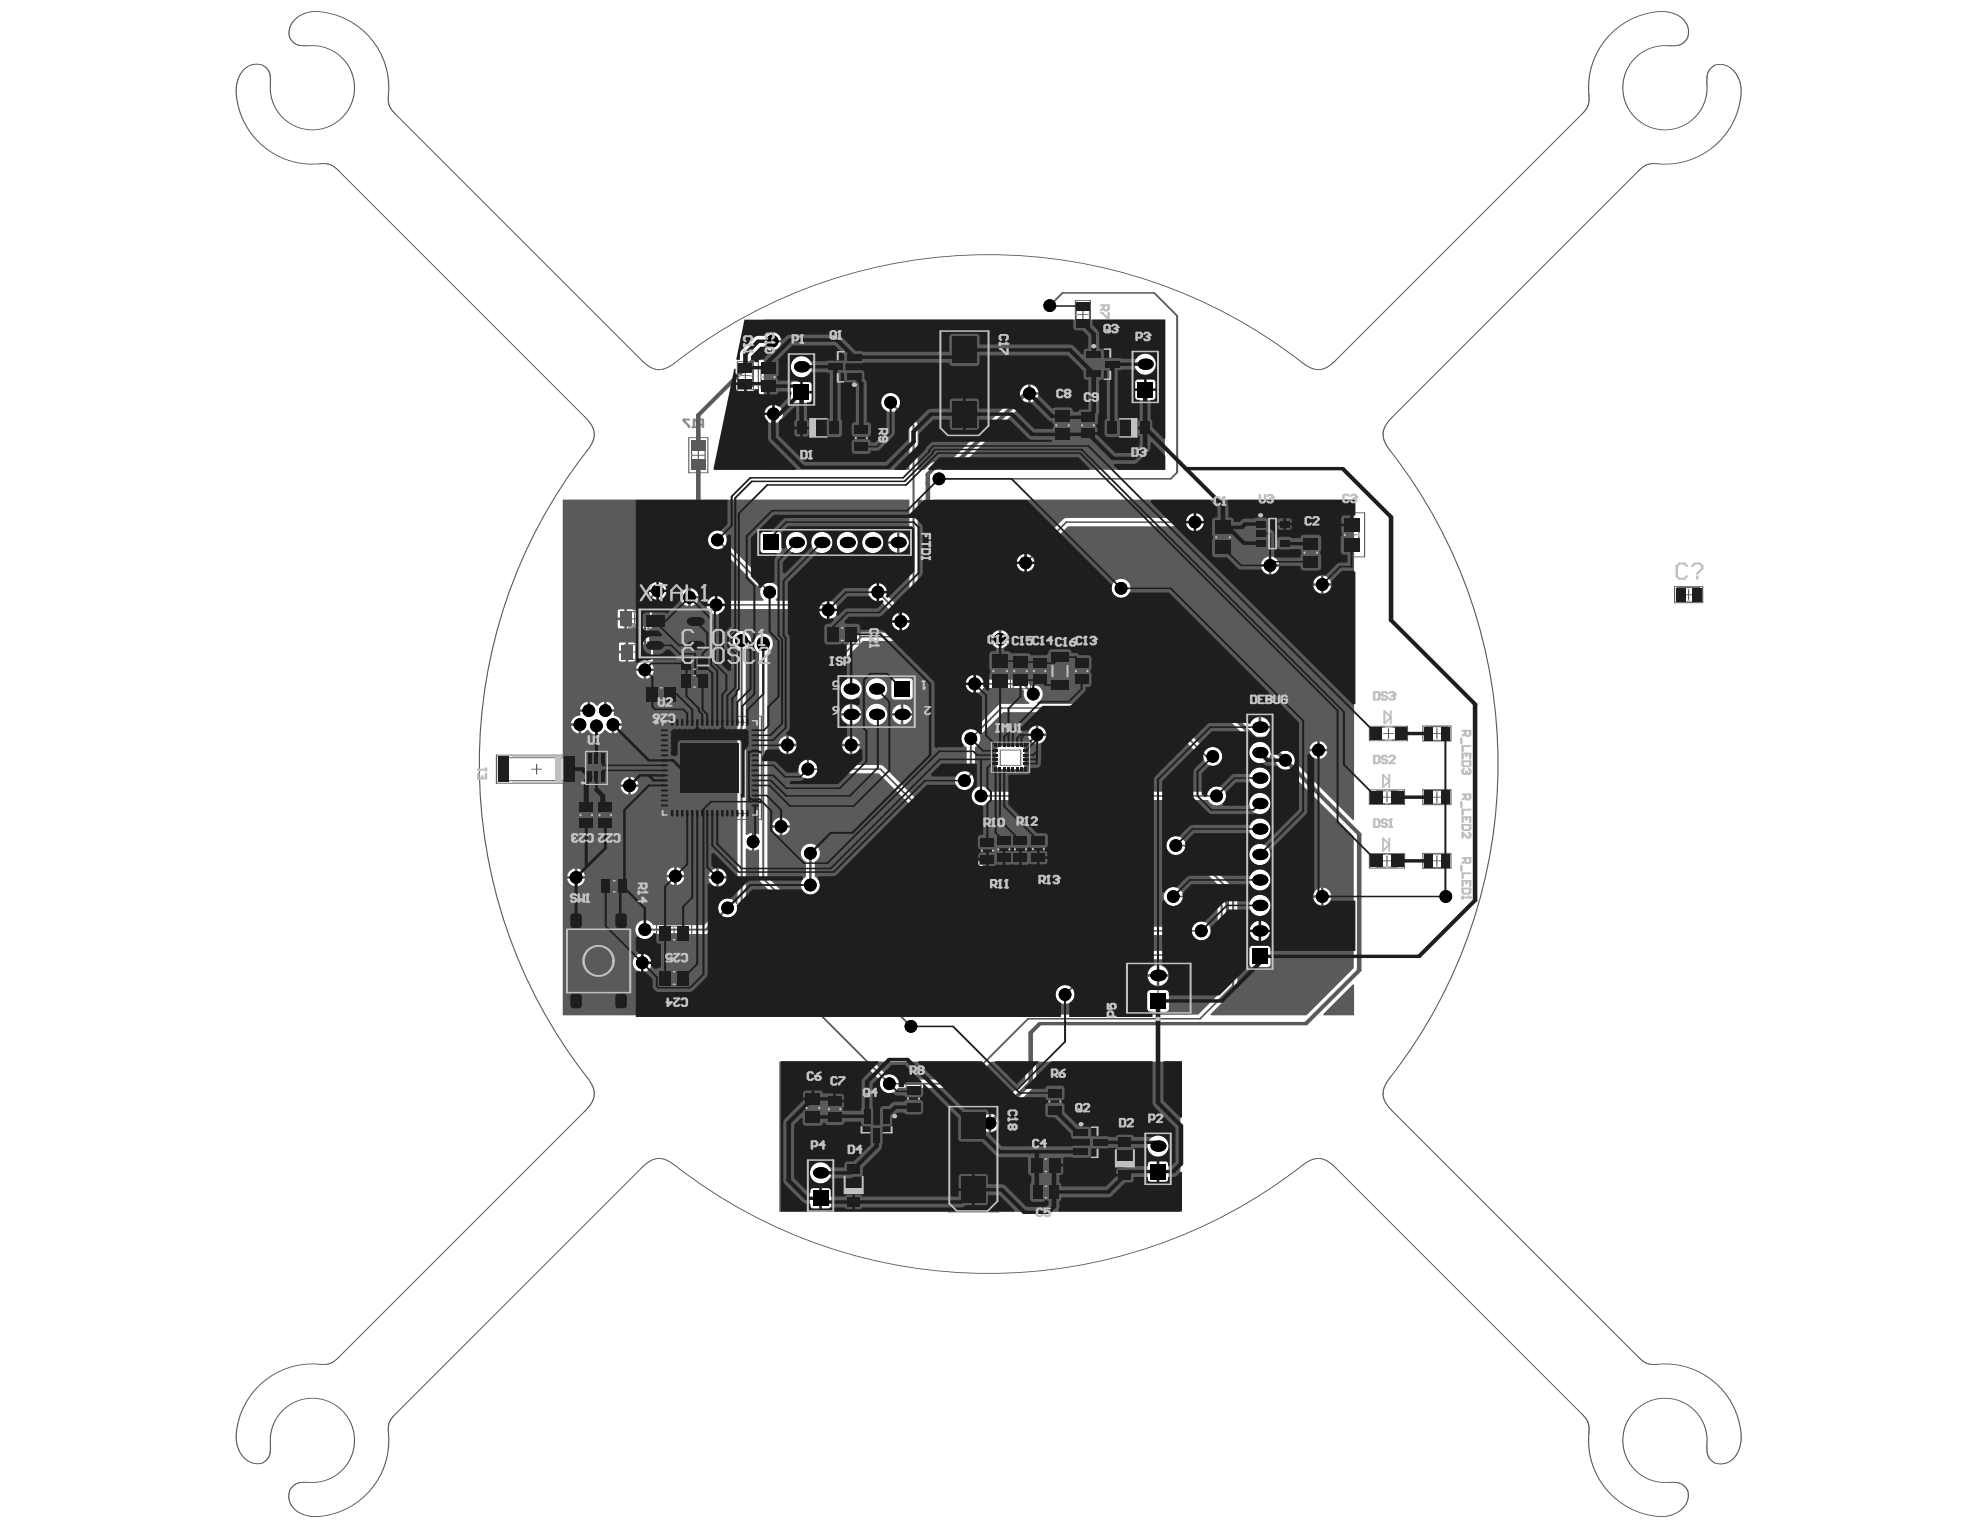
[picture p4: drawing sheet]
<svg xmlns="http://www.w3.org/2000/svg" width="279mm" height="216mm" viewBox="0 0 279 216" stroke-linecap="round" stroke-linejoin="round" font-family="sans-serif">
<g fill="none" stroke="#5a5a5a" stroke-width=".14">
<path d="M104.1 51h2.2v4h-2.2zM104.2 51.5h2v3.1h-2zM104.5 53h1.4M105.2 52.3v1.4M107 50.7h2.8v5h-2.8zM107.4 51.7h2v3.1h-2zM107.7 53.2h1.4M108.4 52.5v1.4M112.3 59.1h6.2v2.6h-6.2zM113.5 59.2h3.8v2.3h-3.8zM116.5 49.3h5.4v4.9h-5.4zM118.2 49.6h2v4.3h-2z"/>
<path d="M118.5 51.8h1.4M119.2 51v1.5M120.5 59.8h2.1v4h-2.1zM132.6 46.6h7v15h-7zM135.4 53.9h1.4M136.1 53.2v1.4M148.5 57.5h2.8v5h-2.8zM148.9 58.5h2.1v3.1h-2.1zM149.9 59.3v1.4M151.7 42.4h2.2v4h-2.2zM151.9 42.8h1.9v3.1h-1.9zM152.1 44.4h1.4"/>
<path d="M152.4 58h2.3v4h-2.3zM152.5 58.5h2.1v3.1h-2.1zM152.8 43.7v1.4M153 48.9h5.4v5h-5.4zM153.5 59.3v1.4M154.7 49.3h2v4.2h-2zM155 51.4h1.4M155.7 50.7v1.4M156.2 59.1h6.2v2.6h-6.2zM157.4 59.2h3.8v2.3h-3.8zM97.2 61.8h2.7v4.9h-2.7zM97.6 62.7h1.9v3.1h-1.9z"/>
<path d="M97.8 64.2h1.4M98.5 63.5v1.4M115.1 60.4h.7M115.4 60v.7M120.6 60.3h1.9v3.1h-1.9zM120.8 61.8h1.4M121.5 61.1v1.4M149.2 60h1.4M152.8 60h1.4M158.9 60.4h.7M159.3 60v.7M170.7 72.7h3.7v6.2h-3.7z"/>
<path d="M171.5 74.3h2.1v3.1h-2.1zM171.9 75.8h1.4M172.6 75.1v1.4M177.1 73h5v4.6h-5zM178.4 73.2h2.4v4.2h-2.4zM178.9 75.3h1.4M179.6 74.6v1.4M183.6 75.5h2.8v5h-2.8zM183.9 76.4h2.1v3.1h-2.1zM184.3 78h1.4M185 77.3v1.4M188.9 72.4h3.7v6.2h-3.7z"/>
<path d="M189.7 73.9h2v3.1h-2zM190 75.5h1.4M190.7 74.8v1.4M87.1 85.9h4.9v2.8h-4.9zM87.3 90.6h4.9v2.8h-4.9zM88 86.3h3.1v2.1h-3.1zM88.2 91h3.1v2h-3.1zM88.8 87.3h1.5M89 92h1.4M89.6 86.6v1.4M89.7 91.3v1.4M90.9 96.5h4.9v2.9h-4.9z"/>
<path d="M91.8 96.9h3.1v2.1h-3.1zM92.6 97.9h1.4M93.3 97.2v1.4M96 92.5h4v2.3h-4zM96 95h4v2.3h-4zM96.4 92.6h3.2v2h-3.2zM96.4 95.1h3.2v2.1h-3.2zM97.3 96.1h1.4M97.3 93.6h1.4M98 92.9v1.4M98 95.4v1.4M116.4 88.1h4.9v2.8h-4.9z"/>
<path d="M117.3 88.5h3.1v2h-3.1zM118.1 89.5h1.5M118.8 88.8v1.4M139.3 91.6h3.7v6.2h-3.7zM140.1 93.1h2.1v3.2h-2.1zM140.4 94.7h1.4M141.1 94v1.4M142.6 92.2h2.8v5h-2.8zM143 93.1h2v3.2h-2M143.3 94.7h1.4M144 94v1.4M145.6 92.7h2.2v4h-2.2z"/>
<path d="M145.7 93.1h2v3.2h-2zM146 94.7h1.4M146.7 94v1.4M148.2 91.9h2.7v5.6h-2.7zM148.3 92.3h2.5v4.8h-2.5zM148.9 94.7h1.4M149.6 94v1.4M151.5 92.7h2.3v4h-2.3zM151.6 93.1h2.1v3.2h-2.1zM151.9 94.7h1.4M152.6 94v1.4M236.3 82.8h4v2.3h-4z"/>
<path d="M236.7 82.9h3.1v2h-3.1zM237.6 83.9h1.4M238.3 83.2v1.4M70.1 106.6h11.3v3.9h-11.3zM71 106.9h9.4v3.3h-9.4zM75 108.5h1.4M75.7 107.8v1.4M81.6 113h2.3v4h-2.3zM81.7 113.5h2.1v3.1h-2.1zM82 115h1.4M82.7 114.3v1.4M82.8 107.5h2.8v1.7h-2.8z"/>
<path d="M84.3 113h2.3v4h-2.3zM84.4 113.5h2v3.1h-2zM84.7 115h1.4M85.4 114.3v1.4M92.9 101.1h14.5v14.5h-14.5zM93.7 101.9h12.9v12.9h-12.9zM99.5 108.4h1.4M100.2 107.7v1.4M138.3 118.1h2.1v3.9h-2.1zM138.4 118.5h1.9v3.1h-1.9zM139.3 119.3v1.4M140.6 117.9h2.1v3.9h-2.1z"/>
<path d="M140.7 118.3h1.9v3.1h-1.9zM141 119.9h1.4M141.7 119.2v1.4M142.9 117.9h2.2v3.9h-2.2zM143 118.3h2v3.1h-2zM143.3 119.9h1.4M144 119.2v1.4M145.5 117.8h2.1v4h-2.1zM145.6 118.2h1.9v3.2h-1.9zM145.8 119.8h1.4M146.5 119.1v1.4M193.2 102.5h5.4v2h-5.4z"/>
<path d="M193.2 111.5h5v2h-5zM194.3 111.6h2.8v1.8h-2.8zM194.5 102.6h2.8v1.8h-2.8zM194.7 111.6v1.8M194.9 102.6v1.8M195 112.5h1.4M195.2 103.5h1.4M195.7 111.8v1.4M195.9 102.8v1.4M196.7 111.6v1.8M196.9 102.6v1.8M200.8 102.4h3.9v2.2h-3.9z"/>
<path d="M200.8 111.4h3.9v2.2h-3.9zM201.2 102.6h3.1v1.9h-3.1zM201.2 111.5h3.1v1.9h-3.1zM202.1 112.5h1.4M202.1 103.5h1.4M202.8 102.8v1.4M202.8 111.8v1.4M80 131.1h8.9v9h-8.9zM80.3 131.1v-2.3h2v2.3M84.7 124h4v2.1h-4zM85.1 124.1h3.1v1.9h-3.1zM86 125.1h1.4"/>
<path d="M86.6 131.1v-2.3h2v2.3M86.7 124.4v1.4M92.7 130.3h4.9v2.8h-4.9zM92.7 136.6h4.9v2.8h-4.9zM93.6 130.7h3.1v2h-3.1zM93.6 137h3.1v2h-3.1zM94.4 138h1.4M94.4 131.7h1.4M95.1 131v1.4M95.1 137.3v1.4M138.6 120h1.4M158.9 135.8h9.3v7.3h-9.3z"/>
<path d="M159 136h9v6.9h-9zM162.7 139.4h1.4M163.4 138.7v1.5M193.2 120.4h5v2.1h-5zM194.3 120.6h2.8v1.8h-2.8zM194.7 120.6v1.8M195 121.5h1.4M195.7 120.8v1.4M196.7 120.6v1.8M200.8 120.4h3.9v2.1h-3.9zM201.2 120.5h3.1v1.9h-3.1zM202.1 121.5h1.4"/>
<path d="M202.8 120.8v1.4M80.3 140.1v2.3h2v-2.3M86.6 140.1v2.3h2v-2.3M113.3 153.9h2.8v4.9h-2.8zM113.7 154.8h2v3.1h-2zM114 156.3h1.4M114.7 155.6v1.4M116.6 154.5h2.3v4h-2.3zM116.7 155h2.1v3.1h-2.1zM117.1 156.5h1.4M117.8 155.8v1.4M121.2 156.2h5v5.3h-5z"/>
<path d="M121.6 157.9h4.2v1.9h-4.2zM123 158.9h1.4M123.7 158.1v1.5M127.8 153h2.2v4h-2.2zM128 153.5h1.9v3.1h-1.9zM128.2 155h1.4M128.9 154.3v1.4M133.8 156h7.1v15h-7.1zM147.8 153.5h2.1v3.9h-2.1zM147.9 153.9h1.9v3.1h-1.9zM148.1 155.4h1.5M148.9 154.7v1.4"/>
<path d="M151.2 158.7h5.4v5h-5.4zM152.9 159.1h2v4.2h-2zM119.2 164.2h2.5v6.2h-2.5zM119.3 165.4h2.3v3.8h-2.3zM120.1 167.3h.7M120.5 166.9v.8M136.6 163.3h1.5M137.4 162.6v1.5M145.1 163h5v2.8h-5zM145.6 167.1h4v2.2h-4zM146 163.4h3.1v2h-3.1zM146 167.2h3.2v2h-3.2z"/>
<path d="M146.9 164.4h1.4M146.9 168.2h1.4M147.6 163.7v1.4M147.6 167.5v1.4M153.2 161.2h1.4M153.9 160.5v1.4M157.5 160.4h2.5v6.2h-2.5zM157.6 161.6h2.3v3.8h-2.3zM158.4 163.5h.7M158.7 163.2v.7"/>
<circle cx="95" cy="103.2" r=".71"/>
</g>
<g fill="#5a5a5a">
<path d="M81.1 138.9l.2-.1a.21 .21 0 0 0-.1 .2 .21 .21 0 0 0 .2 .2 .25 .25 0 0 1 .1-.4 .25 .25 0 0 1 .4 .2 .25 .25 0 0 1-.1 .3l-.2 .1v-.1a.15 .15 0 0 0 .2-.2 .15 .15 0 0 0-.2-.1 .15 .15 0 0 0-.1 .2 .22 .22 0 0 1-.3 .1 .22 .22 0 0 1-.1-.4z"/>
<path d="M81.1 137.9l.7 .1v.2l-.6 .1 .6 .2v.1l-.7 .2v-.1l.6-.2-.6-.1v-.1l.6-.2z"/>
<path d="M81.1 137.5h.7v.1h-.5l.1 .1-.1 .1z"/>
<path d="M87.8 138.2l.1 .2h.6v.1h-.6l-.1 .2z"/>
<path d="M87.8 137.6h.2l-.1 .1a.14 .14 0 0 0-.1 .2 .14 .14 0 0 0 .2 0h.1a.23 .23 0 0 1 .2-.4 .23 .23 0 0 1 .2 .4l-.2 .2v-.1a.18 .18 0 0 0 .1-.2 .18 .18 0 0 0-.2-.2v.2a.21 .21 0 0 1-.1 .2 .21 .21 0 0 1-.3-.1z"/>
<path d="M87.8 136.8h.7v.1h-.6l.6 .2-.6 .3h.6h-.7v-.1l.6-.2-.6-.2z"/>
<path d="M88.2 136.4l.1 .3z"/>
<path d="M87.8 135.5h.7v.1h-.6l.1 .1h-.1z"/>
<path d="M87.8 134.7h.7l-.6 .5h.6h-.7v-.1l.5-.3h-.5z"/>
<path d="M87.8 134.1l.1 .2h.6v.1h-.6l-.1 .2z"/>
<path d="M87.8 133.8l.7 .2z"/>
<path d="M87.8 138.9l.2-.1h.4l.1 .2v.4h-.7zM87.9 138.9v.4h.5v-.2a.32 .32 0 0 0-.5-.2z"/>
<path d="M87.8 136l.2-.1v.1a.15 .15 0 0 0-.1 .2 .15 .15 0 0 0 .2 0 .22 .22 0 0 1 .1-.3 .22 .22 0 0 1 .3 .1 .22 .22 0 0 1-.2 .3l-.1 .1a.27 .27 0 0 1-.3-.1 .27 .27 0 0 1-.1-.3zM88.1 136.1a.15 .15 0 0 0 .3 0 .15 .15 0 0 0-.3 0z"/>
<path d="M87.8 133.2a.19 .19 0 0 1 .2 0 .19 .19 0 0 1 .2 .1l.3-.2v.1l-.3 .2v.2h.3v.1h-.7zM87.9 133.3v.3h.2v-.3z"/>
</g>
<g fill="none" stroke="#5a5a5a" stroke-width=".14">
<path d="M34.4 9.8a2.14 2.14 0 0 1 3.5 .2 5.3 5.3 0 0 1 .2 2.7 6 6 0 0 0 6.5 5.6 6 6 0 0 0 5.4-6.7 6 6 0 0 0-6.8-5.1 2.01 2.01 0 0 1-2.2-1.1 2.01 2.01 0 0 1 .3-2.3 4.1 4.1 0 0 1 3.7-1.5 10.9 10.9 0 0 1 9.8 12.5 2.68 2.68 0 0 0 1.1 2.1l34.9 34.8a2.88 2.88 0 0 0 4.3 .3 72 72 0 0 1 89.3 .3 2.79 2.79 0 0 0 3.9-.6l34.9-34.8a2.83 2.83 0 0 0 1-2.9 10.7 10.7 0 0 1 11-11.6 3.1 3.1 0 0 1 3.1 2.8 2.01 2.01 0 0 1-2.4 2 6 6 0 0 0-6.9 5.6 6 6 0 0 0 6.3 6.2 6 6 0 0 0 5.6-6.8 2.01 2.01 0 0 1 1-2.2 2.01 2.01 0 0 1 2.4 .3 4.1 4.1 0 0 1 1.4 3.7 10.9 10.9 0 0 1-12.5 9.8 2.68 2.68 0 0 0-2 1.1l-34.9 34.9a2.88 2.88 0 0 0-.3 4.3 72 72 0 0 1-.3 89.3 2.79 2.79 0 0 0 .6 3.9l34.9 34.9a2.83 2.83 0 0 0 2.8 1 10.7 10.7 0 0 1 11.6 11.1 3.1 3.1 0 0 1-2.8 3 2.01 2.01 0 0 1-1.9-2.4 6 6 0 0 0-5.6-6.9 6 6 0 0 0-6.3 6.3 6 6 0 0 0 6.9 5.6 2.01 2.01 0 0 1 2.1 1 2.01 2.01 0 0 1-.3 2.4 4.1 4.1 0 0 1-3.7 1.4 10.9 10.9 0 0 1-9.8-12.5 2.68 2.68 0 0 0-1-2l-34.9-34.9a2.88 2.88 0 0 0-4.4-.3 72 72 0 0 1-89.3-.3 2.79 2.79 0 0 0-3.8 .6l-34.9 34.9a2.83 2.83 0 0 0-1.1 2.8 10.7 10.7 0 0 1-11 11.7 3.1 3.1 0 0 1-3-2.9 2.01 2.01 0 0 1 2.4-1.9 6 6 0 0 0 6.8-5.6 6 6 0 0 0-6.2-6.3 6 6 0 0 0-5.6 6.9 2.01 2.01 0 0 1-1.1 2.1 2.01 2.01 0 0 1-2.3-.3 4.1 4.1 0 0 1-1.5-3.7 10.9 10.9 0 0 1 12.5-9.8 2.68 2.68 0 0 0 2.1-1l34.8-34.9a2.88 2.88 0 0 0 .3-4.3 72 72 0 0 1 .3-89.4 2.79 2.79 0 0 0-.6-3.8l-34.8-34.9a2.83 2.83 0 0 0-2.9-1.1 10.7 10.7 0 0 1-11.6-11 4.1 4.1 0 0 1 1-2.3z"/>
<circle cx="84.5" cy="135.6" r="2.12"/>
</g>
<path d="M141.2 105.8h2.8v2.2h-2.8z" fill="none" stroke="#787878" stroke-width=".16"/>
<path d="M97.7 64.2v.1M99.4 64.2v.1M89.5 88.2h.1M89.5 86.4h.1M89.7 92.9h.1M89.7 91.1h.1" fill="none" stroke="#8c8c8c" stroke-width=".24"/>
<path d="M90.1 89.1h.4M90.3 88.1v1M90.8 88.2l.2-.1h.4l.1 .1v.8l-.1 .1h-.4l-.2-.1" fill="none" stroke="#8c8c8c" stroke-width=".31"/>
<circle cx="90.3" cy="88.1" r=".16" fill="#8c8c8c"/>
<path d="M97.9 59.2v1.1M98.8 59.9l-.3 .4M99.2 59.9h-.6l-.1-.2v-.3l.1-.2h.6v1.1M97.8 60.3h.3M88.7 83.4h.3l.2 .2v.7l-.2 .2h-.3l-.2-.2v-.7zM88.8 88.6h.6l.2-.2v-.2l-.2-.1h-.4l-.2 .1v.8l.2 .1h.4l.2-.1M90.3 88.1l.2 .1M90.3 83.6l-.2-.2h-.4l-.1 .2v.1l.7 .8h-.7M90.6 83.6l.2-.2h.4l.2 .2v.7l-.2 .2h-.4l-.2-.2" fill="none" stroke="#8c8c8c" stroke-width=".31"/>
<circle cx="97.9" cy="59.2" r=".16" fill="#8c8c8c"/>
<path d="M97.2 59.2h-.7v.2l.7 .7v.2M97.9 59.2l.2 .2" fill="none" stroke="#8c8c8c" stroke-width=".31"/>
<g fill="#5a5a5a">
<path d="M190.9 138.9l.2 .1v4.3h-4.3l-.1-.2z"/>
<path d="M123.4 149.8h14.6v.2l-2.3 2.3h-9a1.31 1.31 0 0 0-1.6-.6l-1.7-1.7z"/>
<path d="M110 149.8h11.6l2.6 2.7a1.33 1.33 0 0 0 .8 1.7 1.33 1.33 0 0 0 1.7-.7h9.4l3.8-3.7h4.8v2.6l-4.8 4.8v1.1h1.1l5.2-5.3v-3.2h20.4v21.2h-56.6zM138.8 157.6l-.4 .7h1.1v-1.1zM139.9 158.7v1a1.22 1.22 0 0 0 1-1zM138.4 158.7a1.22 1.22 0 0 0 1.1 1v-1zM161.9 161.7a1.51 1.51 0 0 0 3 0 1.51 1.51 0 0 0-3 0zM162 163.9l-.1 .4v2.1a.44 .44 0 0 0 .4 .4h2.2a.44 .44 0 0 0 .4-.4v-2.1a.44 .44 0 0 0-.4-.5h-2.2zM114.3 165.5a1.51 1.51 0 0 0 3 0 1.51 1.51 0 0 0-3 0zM114.4 167.7l-.1 .3v2.2a.44 .44 0 0 0 .4 .4h2.2a.44 .44 0 0 0 .4-.4v-2.2a.44 .44 0 0 0-.4-.4h-2.2z"/>
<path d="M107.8 45.1h56.6v21.2h-29.1l-.1-.2 9.5-9.4 .4 .1v-2.5a1.19 1.19 0 0 0-1 .8l-10.2 10.1-2.3 .1-1.2 1h-.9l-.1-6.5-2.5-2.6a1.34 1.34 0 0 0-1.1-1.7 1.34 1.34 0 0 0-1.5 1.4 1.34 1.34 0 0 0 1.8 1.1l2.2 2.3v6h-20.5v-7.3h.2a1.34 1.34 0 0 0 2 .4 1.34 1.34 0 0 0 0-2 1.34 1.34 0 0 0-2 .4h-.2v-7.4l1-1v-2.5a1.14 1.14 0 0 0-.8 .5l-.2-.1zM109.1 46.9v1.1h1.1a1.22 1.22 0 0 0-1.1-1.1zM109.1 48.3v1.1a1.22 1.22 0 0 0 1.1-1.1zM160.1 51.4a1.51 1.51 0 0 0 3 0 1.51 1.51 0 0 0-3 0zM111.6 51.8a1.51 1.51 0 0 0 3 0 1.51 1.51 0 0 0-3 0zM145.4 54.3v1h1.1a1.22 1.22 0 0 0-1.1-1zM160.2 53.6l-.1 .3v2.1a.44 .44 0 0 0 .5 .5h2.1a.44 .44 0 0 0 .4-.5v-2.1a.44 .44 0 0 0-.4-.4h-2.1zM145.4 55.7v1.1a1.22 1.22 0 0 0 1.1-1.1zM111.7 54l-.1 .3v2.1a.44 .44 0 0 0 .4 .4h2.2a.44 .44 0 0 0 .4-.4v-2.1a.44 .44 0 0 0-.4-.5h-2.2z"/>
<path d="M131.7 70.5h59.4v45.2h-.2l-8.2-8.2a1.32 1.32 0 0 0-1.5-1.5l-2.4-2.3 .4-.9h-1.4v-.2h-.2v-1.4a1.36 1.36 0 0 0-1.2 1h-.2l-16.9-16.8-13.7-.1-13.9-13.9zM143.8 78.5a1.34 1.34 0 0 0 .6 2.2 1.34 1.34 0 0 0 1.6-1.7l4.7-4.7h16.7a1.34 1.34 0 0 0 2.1 .4 1.34 1.34 0 0 0 0-2.1 1.34 1.34 0 0 0-2.1 .5h-17.2l-5 5.1a1.3 1.3 0 0 0-1.4 .3zM179.4 78.5v1.1h1.1a1.22 1.22 0 0 0-1.1-1.1zM178.3 78.9l-.3 .7h1v-1.1zM179.4 80v1a1.22 1.22 0 0 0 1.1-1zM178 80a1.22 1.22 0 0 0 1 1v-1zM186.8 81.2v1.1h1a1.22 1.22 0 0 0-1-1.1zM185.7 81.6l-.4 .7h1.1v-1.1zM186.8 82.7v1a1.22 1.22 0 0 0 1-1zM185.3 82.7a1.22 1.22 0 0 0 1.1 1v-1zM156.9 83a1.34 1.34 0 0 0 2.6 0 1.34 1.34 0 0 0-2.6 0zM178 101.2v1.2h1.2a1.38 1.38 0 0 0-1.2-1.2zM186.2 104.6v1.1h1.1a1.22 1.22 0 0 0-1.1-1.1zM185.2 104.9l-.4 .8h1.1v-1.1zM186.2 106v1.1a1.22 1.22 0 0 0 1.1-1.1zM184.8 106a1.22 1.22 0 0 0 1.1 1.1v-1.1z"/>
<path d="M79.4 70.5h48.9v5.7h-.2a1.4 1.4 0 0 0-1.2-1.1v2.9a1.39 1.39 0 0 0 1.2-1.1h.2v9.9l-.2 .1-.5-.5-2.5-2.4a1.34 1.34 0 0 0-1.1-1.8 1.34 1.34 0 0 0-1.5 1.5 1.34 1.34 0 0 0 1.8 1.1l1.9 1.9a1.34 1.34 0 0 0 .6 2.3v.3h-5.5l-7.7 7.7-.2 .4v9.9l-.1 .1a1.34 1.34 0 0 0-.2 2.1 1.34 1.34 0 0 0 2.1-.4h8.8l22.8 22.8h21.5l.1 .1a1.34 1.34 0 0 0 2 .4 1.34 1.34 0 0 0-.1-2.1 1.34 1.34 0 0 0-2 .5h-21l-22.6-22.7-.5-.1h-9l-.3-.4-.3-.3v-9.7l7.2-7.2h5.5l2.1-2.1 .1-17.8h.7v1.2l.2 .6 14.3 14.3 .6 .2h13.4l18.1 18.1-.1 .2a1.5 1.5 0 0 0 .4 2.4 1.5 1.5 0 0 0 2.2-1l.1-.1 .7 .7a1.32 1.32 0 0 0 1.5 1.5l9.4 9.4v18.6l-6.6 6.7h-13.5l-.1-.2 3.8-3.8v-13.2l-.2-.4-6.8-6.8-.4-.2a1.35 1.35 0 0 0-2-.6 1.35 1.35 0 0 0-.3 2.1 1.35 1.35 0 0 0 2.1-.1h.2l6.2 6.3v12.4l-4.3 4.4-41.3 .1-19.5-19.6v-31.6a1.39 1.39 0 0 0 .4-2.1 1.39 1.39 0 0 0-2.2 .1 1.53 1.53 0 0 0 .6 2v25.5l-.1 .1-.6-.2v2.5l.6-.2 .1 .1 .1 4.3 18.8 18.9-.1 .2h-9.2l-11.5-11.5v-12l.2-.1 .7 .3v-2.5l-.7 .3h-.2v-26.2a1.34 1.34 0 0 0 .5-2.1 1.34 1.34 0 0 0-2.1 0 1.34 1.34 0 0 0 .5 2.1v14.2h-.2a1.22 1.22 0 0 0-1-.8v1.2h-.4v-1.2h-.2a1.21 1.21 0 0 0-.8 .7h-.2v-.1a1.21 1.21 0 0 0-1-.6v1.2h-.3v-1.2h-.2a1.21 1.21 0 0 0-.8 .7h-.2l-.1-.1a1.21 1.21 0 0 0-.9-.6v1.2h-.2v.2h-1.2l.1 .4 .4 .4v.2l-.4 .3-.1 .5h1.2v.3h-1.2l.1 .5 .4 .3v.2l-.4 .4-.1 .4h1.2v.2h.2v1.3l.2-.1a1.21 1.21 0 0 0 .8-.7h.2l.1 .1a1.21 1.21 0 0 0 .9 .7v-1.3h.3v1.3l.2-.1a1.21 1.21 0 0 0 .8-.7h.2l.1 .1a1.21 1.21 0 0 0 .9 .7v-1.3h.4v1.3l.1-.1a1.25 1.25 0 0 0 .9-.8h.2v16.6l-.2 .1-.1-.1a1.34 1.34 0 0 0-1.7-.6 1.34 1.34 0 0 0-.7 1.6l-2 2.1h-7.2a1.34 1.34 0 0 0-2.1-.5 1.34 1.34 0 0 0 0 2.1 1.34 1.34 0 0 0 2.1-.4h7.7l2.4-2.4a1.31 1.31 0 0 0 1.6-.7h.2v3.4l.1 .4 10.6 10.6v.2h-35.4zM125.7 75.5l-.2 .3-.2 .6h1.3v-1.3l-.6 .2zM125.3 76.7a1.38 1.38 0 0 0 1.3 1.3v-1.3zM107.4 75.2l-.1 .3v2.1a.44 .44 0 0 0 .4 .5h2.1a.44 .44 0 0 0 .5-.5v-2.1a.44 .44 0 0 0-.5-.4h-2.1zM121.7 76.6a1.51 1.51 0 0 0 3 0 1.51 1.51 0 0 0-3 0zM118.1 76.6a1.51 1.51 0 0 0 3 0 1.51 1.51 0 0 0-3 0zM114.5 76.6a1.51 1.51 0 0 0 3 0 1.51 1.51 0 0 0-3 0zM110.9 76.6a1.51 1.51 0 0 0 3 0 1.51 1.51 0 0 0-3 0zM97.5 83v1.1h1a1.22 1.22 0 0 0-1-1.1zM96.4 83.4l-.4 .7h1.1v-1.1zM91.8 82.4a1.31 1.31 0 0 0-.3 1.4l-1.2 1.3-.1 .8a.53 .53 0 0 0-.6 .2l-.2 .1-.3-.3h-.6v2.8h.7l.3-.2 .3 .3h.6v1.7a.53 .53 0 0 0-.6 .3h-.2l-.3-.2h-.7v2.8h.7l.3-.2h.2l.3 .4-.4 .7h2.5l-.3-.7 .4-.6v-2a.49 .49 0 0 0-.7-.5v-1.7a.44 .44 0 0 0 .5-.4v-2.1a.49 .49 0 0 0-.7-.4v-.3l1-1a1.34 1.34 0 0 0 1.7-1.5 1.34 1.34 0 0 0-2.3-.7zM100.3 75.2a1.34 1.34 0 0 0-.2 1.7 1.34 1.34 0 0 0 1.6 .6l5.6 5.6a1.29 1.29 0 0 0 .5 1.5l-.1 .2h-5.4a1.34 1.34 0 0 0-2.1-.5 1.34 1.34 0 0 0 0 2.1 1.34 1.34 0 0 0 2.1-.5h13.1l.1 .2a1.34 1.34 0 0 0 1.5 1.3 1.34 1.34 0 0 0 1.2-1.7 1.34 1.34 0 0 0-1.8-.9h-6.9l-.1-.2a1.33 1.33 0 0 0 .4-1.7 1.33 1.33 0 0 0-1.6-.6l-5.7-5.7a1.34 1.34 0 0 0-.6-1.5 1.34 1.34 0 0 0-1.6 .1zM97.5 84.5v1a1.22 1.22 0 0 0 1-1zM96 84.5a1.22 1.22 0 0 0 1.1 1v-1zM87.2 86l-.1 .3v.9h1v-1.3h-.6zM87.1 87.5v.9a.37 .37 0 0 0 .4 .3h.6v-1.2zM141.3 89v1h1.1a1.22 1.22 0 0 0-1.1-1zM140.2 89.3l-.3 .7h1v-1zM141.3 90.4v1.1a1.22 1.22 0 0 0 1.1-1.1zM139.9 90.4a1.22 1.22 0 0 0 1 1.1v-1.1zM87.4 90.7l-.1 .3v.8h1v-1.2h-.7zM87.3 92.2v.8a.37 .37 0 0 0 .3 .4h.7v-1.2zM91.2 94.7v1.1a1.22 1.22 0 0 0 1-1.1zM89.7 94.7a1.22 1.22 0 0 0 1.1 1.1v-1.1zM125.9 95.8l-.1 .4v2.1a.44 .44 0 0 0 .4 .4h2.2a.44 .44 0 0 0 .4-.4v-2.1a.44 .44 0 0 0-.4-.5h-2.2zM122.2 97.2a1.51 1.51 0 0 0 3 0 1.51 1.51 0 0 0-3 0zM118.6 97.2a1.51 1.51 0 0 0 3 0 1.51 1.51 0 0 0-3 0zM80.9 101.4l-.3 .7h1.2v.1h.2v1.3a1.14 1.14 0 0 0 .8-.5h.2a1.2 1.2 0 0 0 1 .7v-1.3h.3v1.3a1.19 1.19 0 0 0 1-.7h.2a1.14 1.14 0 0 0 .8 .5v-1.3h.2v-.1h1.2a1.23 1.23 0 0 0-1-1.1l-.1-.2 .1-.3h-1.3v-.2h-.2v-1.3a1.36 1.36 0 0 0-.9 .6h-.1a1.18 1.18 0 0 0-.9-.6v1.3h-.2v.2h-1.3l.2 .3-.2 .2h-.3zM85.6 99v1.1h1.1a1.22 1.22 0 0 0-1.1-1.1zM82.2 99.4l-.4 .7h1.1v-1.1zM120.3 99.4v1.2h1.2a1.38 1.38 0 0 0-1.2-1.2zM127.5 99.4v1.2h1.2a1.38 1.38 0 0 0-1.2-1.2zM119.1 99.8l-.2 .3-.2 .5h1.2v-1.2l-.5 .2zM126.3 99.8l-.2 .3-.2 .5h1.2v-1.2l-.5 .2zM127.5 101v1.2a1.38 1.38 0 0 0 1.2-1.2zM120.3 101v1.2a1.38 1.38 0 0 0 1.2-1.2zM125.9 101a1.38 1.38 0 0 0 1.2 1.2v-1.2zM118.7 101a1.38 1.38 0 0 0 1.2 1.2v-1.2zM122.2 100.8a1.51 1.51 0 0 0 3 0 1.51 1.51 0 0 0-3 0zM86.7 102.4v1.1a1.22 1.22 0 0 0 1-1.1zM80.6 102.4a1.22 1.22 0 0 0 1.1 1.1v-1.1zM146.5 102.4v1.1h1.1a1.22 1.22 0 0 0-1.1-1.1zM145.4 102.8l-.3 .7h1.1v-1.1zM146.5 103.9v1a1.22 1.22 0 0 0 1.1-1zM145.1 103.9a1.22 1.22 0 0 0 1.1 1v-1zM120.3 103.9v1h1a1.22 1.22 0 0 0-1-1zM119.2 104.2l-.3 .7h1v-1zM111.3 103.9v1h1.1a1.22 1.22 0 0 0-1.1-1zM110.2 104.2l-.3 .7h1v-1zM96.7 105.3l-.3 .7h1.1v-1zM120.3 105.3v1.1a1.22 1.22 0 0 0 1-1.1zM118.9 105.3a1.22 1.22 0 0 0 1 1.1v-1.1zM111.3 105.3v1.1a1.22 1.22 0 0 0 1.1-1.1zM109.9 105.3a1.22 1.22 0 0 0 1 1.1v-1.1zM136.6 95.5a1.34 1.34 0 0 0 .1 2.1 1.34 1.34 0 0 0 2-.5h5.4l.4 .4a1.3 1.3 0 0 0 .7 1.6v.2l-4.1 .1-3.7 3.6a1.33 1.33 0 0 0-1.6 .7 1.33 1.33 0 0 0 .6 1.7v3.3l-.1 .1a1.34 1.34 0 0 0-1.5 1.4 1.34 1.34 0 0 0 1.5 1.3 1.34 1.34 0 0 0 1.1-1.8l.2-.4v-3.9a1.31 1.31 0 0 0 .7-1.6l3.2-3.3h21.7l6.6 6.7a1.36 1.36 0 0 0 2 .7 1.36 1.36 0 0 0 .4-2 1.36 1.36 0 0 0-2.1-.1l-6.5-6.4-17.2-.1v-.2a1.33 1.33 0 0 0 .6-1.7 1.33 1.33 0 0 0-1.6-.7l-.6-.6-.4-.2h-5.7a1.33 1.33 0 0 0-2.1-.4zM140.8 105.5l-.2 .3v2.2a.53 .53 0 0 0 .6 .5h2.8a.53 .53 0 0 0 .6-.5v-2.2a.53 .53 0 0 0-.6-.5h-2.8zM89 109.6v1.1h1.1a1.22 1.22 0 0 0-1.1-1.1zM87.9 110l-.3 .7h1.1v-1.1zM176.3 109.8a1.51 1.51 0 0 0 3 0 1.51 1.51 0 0 0-3 0zM137.5 111.4a1.34 1.34 0 0 0 .1 2 1.34 1.34 0 0 0 2-.5h30.9a1.34 1.34 0 0 0 2 .5 1.34 1.34 0 0 0 0-2.1 1.34 1.34 0 0 0-2 .4h-30.9a1.33 1.33 0 0 0-2.1-.3zM96.4 110.7a1.22 1.22 0 0 0 1.1 1.1v-1.1zM89 111.1v1a1.22 1.22 0 0 0 1.1-1zM87.6 111.1a1.22 1.22 0 0 0 1.1 1v-1zM176.3 113.4a1.51 1.51 0 0 0 3 0 1.51 1.51 0 0 0-3 0zM110.4 115.4v1h1.1a1.22 1.22 0 0 0-1.1-1zM109.3 115.7l-.3 .7h1v-1zM110.4 116.8v1.1a1.22 1.22 0 0 0 1.1-1.1zM109 116.8a1.22 1.22 0 0 0 1 1.1v-1.1zM176.3 117a1.51 1.51 0 0 0 3 0 1.51 1.51 0 0 0-3 0zM176.3 120.6a1.51 1.51 0 0 0 3 0 1.51 1.51 0 0 0-3 0zM95.5 122.4v1.1h1.1a1.22 1.22 0 0 0-1.1-1.1zM94.4 122.7l-.3 .8h1v-1.1zM101.4 122.6v1h1.1a1.22 1.22 0 0 0-1.1-1zM100.3 122.9l-.3 .7h1.1v-1zM81.5 122.6v1h1a1.22 1.22 0 0 0-1-1zM80.4 122.9l-.4 .7h1.1v-1zM95.5 123.8v1.1a1.22 1.22 0 0 0 1.1-1.1zM94.1 123.8a1.22 1.22 0 0 0 1 1.1v-1.1zM101.4 124v1.1a1.22 1.22 0 0 0 1.1-1.1zM100 124a1.22 1.22 0 0 0 1.1 1.1v-1.1zM81.5 124v1.1a1.22 1.22 0 0 0 1-1.1zM80 124a1.22 1.22 0 0 0 1.1 1.1v-1.1zM176.3 124.2a1.51 1.51 0 0 0 3 0 1.51 1.51 0 0 0-3 0zM113.4 119.4a1.33 1.33 0 0 0 .3 2.2v2.1a1.34 1.34 0 0 0-.4 2 1.34 1.34 0 0 0 2.1 0 1.34 1.34 0 0 0-.4-2v-2.1a1.34 1.34 0 0 0 .4-2 1.34 1.34 0 0 0-2-.2zM186.8 125.3v1h1a1.22 1.22 0 0 0-1-1zM185.7 125.6l-.4 .7h1.1v-1zM186.8 126.7v1.1a1.22 1.22 0 0 0 1-1.1zM185.3 126.7a1.22 1.22 0 0 0 1.1 1.1v-1.1zM176.3 127.8a1.51 1.51 0 0 0 3 0 1.51 1.51 0 0 0-3 0zM176.3 131.4a1.51 1.51 0 0 0 3 0 1.51 1.51 0 0 0-3 0zM176.4 133.6l-.1 .3v2.1a.44 .44 0 0 0 .4 .5h2.1a.44 .44 0 0 0 .5-.5v-2.1a.44 .44 0 0 0-.5-.4h-2.1zM89.3 135.9a1.35 1.35 0 0 0 2.7 0 1.35 1.35 0 0 0-2.7 0zM163.6 136.2v1.3h1.3a1.41 1.41 0 0 0-1.3-1.3zM162.4 136.6l-.3 .3-.1 .6h1.2v-1.3l-.5 .2zM149.3 139.4a1.34 1.34 0 0 0 .7 2.2 1.34 1.34 0 0 0 1.6-1.7l4.5-4.5h14.5l.4-.2 1.9-2v-5.7l-1.5-1.5-4.6-.1a1.34 1.34 0 0 0-2.1-.4 1.34 1.34 0 0 0 0 2.1 1.34 1.34 0 0 0 2.1-.5h4.1l.9 .9v4.7l-1.4 1.5h-14.8l-4.9 4.9a1.3 1.3 0 0 0-1.4 .3zM163.6 137.8v1.3a1.41 1.41 0 0 0 1.3-1.3zM162 137.8a1.41 1.41 0 0 0 1.2 1.3v-1.3zM162 139.8l-.1 .3v2.2a.44 .44 0 0 0 .4 .5h2.2a.44 .44 0 0 0 .4-.5v-2.2a.44 .44 0 0 0-.4-.4h-2.2z"/>
</g>
<g fill="none" stroke="#5a5a5a" stroke-width=".25">
<path d="M125.7 56.8l3.2 3.2v28.1l-1.8 1.7h-5.6l-7.5 7.6v11.1h10.2l22.9 22.9h22.4M148.1 43.1l1.8-1.8h13l3.2 3.3v22.1l-.9 .9h-32.7M101.2 76.2l7.4 7.4M168.6 73.7h-18.1l-5.8 5.7M92.8 83.4l-2 1.9v2l.2 .2v4.5M101.1 85.4h15.1l.7 .7M104.7 90.4v41.7l20.8 20.8h10.4l9.2-9.1h24.2l4.7-4.7v-13l-6.8-6.8h-1.3M107.7 90.7v33.3l20.8 20.8M123.9 83.6l3.2 3.2v.9M137.5 96.5h6.9l1.4 1.4M186 88.1v17.7M138.4 112.3h33.3"/>
<path d="M171.1 106.7h-.9l-6.8-6.8h-22.1l-4.3 4.3v5.1l-.9 .9M165.6 126.5h5.5l1.3 1.3v5.2l-1.8 1.8h-14.7l-5.6 5.5"/>
</g>
<path d="M109 48.2l-10.5 10.4v4.3M145.3 55.5h-.6l-10.4 10.5h-2.5l-.9 .9v4.8l14.4 14.4h13.7l18.1 18.1h1.2l13.5 13.5v19.2l-7.5 7.5h-37.6l-1.3 1.3v7l-5.7 5.8M98.5 65.6v6.6M130.9 68.2h.1" fill="none" stroke="#5a5a5a" stroke-width=".56"/>
<path d="M102.7 128.1l-3.1 3.1h-8.6M114.4 120.4v4.5" fill="none" stroke="#5a5a5a" stroke-width=".31"/>
<g fill="#000">
<circle cx="109" cy="48.2" r=".9"/>
<circle cx="109.1" cy="58.4" r=".9"/>
<circle cx="113.1" cy="51.8" r=".92"/>
<circle cx="125.7" cy="56.8" r=".9"/>
<circle cx="145.3" cy="55.5" r=".9"/>
<circle cx="148.1" cy="43.1" r=".9"/>
<circle cx="161.6" cy="51.4" r=".92"/>
<circle cx="101.2" cy="76.2" r=".9"/>
<circle cx="112.4" cy="76.6" r=".92"/>
<circle cx="116" cy="76.6" r=".92"/>
<circle cx="119.6" cy="76.6" r=".92"/>
<circle cx="123.2" cy="76.6" r=".92"/>
<circle cx="126.8" cy="76.6" r=".92"/>
<circle cx="132.5" cy="67.6" r=".9"/>
<circle cx="144.7" cy="79.4" r=".9"/>
<circle cx="168.6" cy="73.7" r=".9"/>
<circle cx="179.2" cy="79.8" r=".9"/>
<circle cx="91" cy="94.5" r=".9"/>
<circle cx="92.8" cy="83.4" r=".9"/>
<circle cx="97.3" cy="84.3" r=".9"/>
<circle cx="101.1" cy="85.4" r=".9"/>
<circle cx="104.7" cy="90.4" r=".9"/>
<circle cx="107.7" cy="90.7" r=".9"/>
<circle cx="107.7" cy="90.9" r=".9"/>
<circle cx="108.6" cy="83.6" r=".9"/>
<circle cx="116.9" cy="86.1" r=".9"/>
<circle cx="120.1" cy="97.2" r=".92"/>
<circle cx="123.7" cy="97.2" r=".92"/>
<circle cx="123.9" cy="83.6" r=".9"/>
<circle cx="127.1" cy="87.7" r=".9"/>
<circle cx="137.5" cy="96.5" r=".9"/>
<circle cx="141.1" cy="90.2" r=".9"/>
<circle cx="145.8" cy="97.9" r=".9"/>
<circle cx="158.2" cy="83" r=".9"/>
<circle cx="186.6" cy="82.5" r=".9"/>
<circle cx="81.8" cy="102.2" r=".9"/>
<circle cx="83.1" cy="100.3" r=".9"/>
<circle cx="84.2" cy="102.4" r=".9"/>
<circle cx="85.4" cy="100.3" r=".9"/>
<circle cx="86.5" cy="102.2" r=".9"/>
<circle cx="88.8" cy="110.9" r=".9"/>
<circle cx="97.6" cy="110.5" r=".9"/>
<circle cx="97.6" cy="106.2" r=".9"/>
<circle cx="97.6" cy="108.4" r=".9"/>
<circle cx="100.2" cy="110.5" r=".9"/>
<circle cx="100.2" cy="106.2" r=".9"/>
<circle cx="100.2" cy="108.4" r=".9"/>
<circle cx="102.7" cy="110.5" r=".9"/>
<circle cx="102.7" cy="106.2" r=".9"/>
<circle cx="102.7" cy="108.4" r=".9"/>
<circle cx="106.3" cy="118.8" r=".9"/>
<circle cx="110.2" cy="116.6" r=".9"/>
<circle cx="111.1" cy="105.1" r=".9"/>
<circle cx="114" cy="108.5" r=".9"/>
<circle cx="120.1" cy="105.1" r=".9"/>
<circle cx="120.1" cy="100.8" r=".92"/>
<circle cx="123.7" cy="100.8" r=".92"/>
<circle cx="127.3" cy="100.8" r=".92"/>
<circle cx="136.1" cy="110.2" r=".9"/>
<circle cx="137" cy="104.2" r=".9"/>
<circle cx="138.4" cy="112.3" r=".9"/>
<circle cx="146.3" cy="103.7" r=".9"/>
<circle cx="165.9" cy="119.3" r=".9"/>
<circle cx="171.1" cy="106.7" r=".9"/>
<circle cx="171.7" cy="112.3" r=".9"/>
<circle cx="177.8" cy="106.2" r=".92"/>
<circle cx="177.8" cy="117" r=".92"/>
<circle cx="177.8" cy="113.4" r=".92"/>
<circle cx="177.8" cy="102.6" r=".92"/>
<circle cx="177.8" cy="109.8" r=".92"/>
<circle cx="181.4" cy="107.3" r=".9"/>
<circle cx="186" cy="105.8" r=".9"/>
<circle cx="81.3" cy="123.8" r=".9"/>
<circle cx="90.6" cy="135.9" r=".9"/>
<circle cx="91" cy="131.2" r=".9"/>
<circle cx="95.3" cy="123.6" r=".9"/>
<circle cx="101.2" cy="123.8" r=".9"/>
<circle cx="102.7" cy="128.1" r=".9"/>
<circle cx="114.4" cy="124.9" r=".9"/>
<circle cx="114.4" cy="120.4" r=".9"/>
<circle cx="163.4" cy="137.6" r=".95"/>
<circle cx="165.6" cy="126.5" r=".9"/>
<circle cx="169.5" cy="131.4" r=".9"/>
<circle cx="177.8" cy="131.4" r=".92"/>
<circle cx="177.8" cy="127.8" r=".92"/>
<circle cx="177.8" cy="120.6" r=".92"/>
<circle cx="177.8" cy="124.2" r=".92"/>
<circle cx="186.6" cy="126.5" r=".9"/>
<circle cx="204" cy="126.5" r=".9"/>
<circle cx="125.5" cy="152.9" r=".9"/>
<circle cx="128.5" cy="144.8" r=".9"/>
<circle cx="139.7" cy="158.5" r=".9"/>
<circle cx="150.3" cy="140.3" r=".9"/>
<circle cx="115.8" cy="165.5" r=".92"/>
<circle cx="163.4" cy="161.7" r=".92"/>
</g>
<g fill="#000">
<path d="M112 54.3h2.2v2.1h-2.2z" fill-rule="evenodd"/>
<path d="M160.6 53.9h2.1v2.1h-2.1z" fill-rule="evenodd"/>
<path d="M107.7 75.5h2.1v2.1h-2.1z" fill-rule="evenodd"/>
<path d="M126.2 96.2h2.2v2.1h-2.2z" fill-rule="evenodd"/>
<path d="M176.7 133.9h2.1v2.1h-2.1z" fill-rule="evenodd"/>
<path d="M162.3 140.1h2.2v2.2h-2.2z" fill-rule="evenodd"/>
<path d="M114.7 168h2.2v2.2h-2.2z" fill-rule="evenodd"/>
<path d="M162.3 164.3h2.2v2.1h-2.2z" fill-rule="evenodd"/>
</g>
<g fill="#5a5a5a">
<path d="M90 86.3h1.6v2.1h-1.6z" fill-rule="evenodd"/>
<path d="M90.2 91h1.6v2h-1.6z" fill-rule="evenodd"/>
<path d="M97.6 64.8h1.9v1.5h-1.9z" fill-rule="evenodd"/>
<path d="M97.6 62.2h1.9v1.4h-1.9z" fill-rule="evenodd"/>
<path d="M87.5 86.3h1.6v2.1h-1.6z" fill-rule="evenodd"/>
<path d="M87.6 91h1.7v2h-1.7z" fill-rule="evenodd"/>
</g>
<g fill="#1e1e1e">
<path d="M107.3 48.9h.6l.4 .4 .4 .2v.1l-.9 1.1h-.4a.44 .44 0 0 0-.4 .4l-.4-.1a.51 .51 0 0 0-.6-.2v-.5z"/>
<path d="M164.2 149.7h2.6v8l-.2 .1-2.4-2.5z"/>
<path d="M157.2 65.5l3.1-.1 1.8-1.8 .3-.5v-.6l.1-.1 1.9 1.9v2h-6.6l-.7-.7z"/>
<path d="M140.5 149.7h6v.2l-3 3.1-3.1-3.1z"/>
<path d="M132.6 64.5h19.6l1.6 1.6-.1 .2h-20.8l-.4-.1-1.5 .1v-.2z"/>
<path d="M129.6 149.7h9l5.1 5.1h3.8a.44 .44 0 0 0 .4 .5h1.9a.44 .44 0 0 0 .4-.5v-1.2a.44 .44 0 0 0-.4-.4h-1.9a.44 .44 0 0 0-.4 .4h-2.8l-.1-.1 3.8-3.8h14.2l.1 6.2 3.2 3.3v4.7l-.7 .7h-.4a.51 .51 0 0 0-.2-.7h-1v2.8h.9a.37 .37 0 0 0 .3-.3v-.3a1.56 1.56 0 0 0 1.8-.8l.2 .1v5.6h-17.4l-.1-.2 .2-.5v-.8l.2-.2 .1-.3 6.9-.1 2.1-2h.8a.37 .37 0 0 0 .4-.4v-.4h2a.51 .51 0 0 0 .2 .6h1v-2.8h-.9a.37 .37 0 0 0-.3 .4v.3h-2.7h-.3l-.3 .2h-.8a.37 .37 0 0 0-.4 .4v.5h1.2v.3h-1.2l-1.4 1.4h-6.3l-.1-.3-.2-.2v-1.1h.2a.37 .37 0 0 0 .3-.4v-.8h-1.1v-.4h1.1l.1-.9 3.4 .1a.44 .44 0 0 0 .5-.4v-.8l.1-.2h3.4l.1 .2 .3 .1h1.7l.3-.1 .1-.2h1.9a1.5 1.5 0 0 0 2 1.2 1.5 1.5 0 0 0 .9-2.1 1.5 1.5 0 0 0-2.2-.7h-2.6l-.1-.2-.3-.1h-1.7l-.3 .1-.1 .2h-1l-.3-.1h-2.1l-.1-.1v-.8a.44 .44 0 0 0-.5-.4h-1.2l-2.1-2.1v-.9a.44 .44 0 0 0-.4-.4h-1.9a.44 .44 0 0 0-.4 .4v1.2a.44 .44 0 0 0 .4 .5h.9l2.3 2.3a.54 .54 0 0 0 .5 .7h2l.2 .1v.8l-.2 .1h-2l-.3 .1h-9.9l-1.8-1.8 .1-.1a1.35 1.35 0 0 0 1.3-1.4 1.35 1.35 0 0 0-1.4-1.3l-.1-.2a.44 .44 0 0 0-.5-.5h-2.8l-6.7-6.6z"/>
<path d="M94.8 103l.4-.2a.56 .56 0 0 0 .7 0 .56 .56 0 0 0 .7 0 .56 .56 0 0 0 .7 0 .58 .58 0 0 0 .8 0h.1l.1-.8h.2l.1 .8h.1a.58 .58 0 0 0 .8 0 .56 .56 0 0 0 .7 0 .56 .56 0 0 0 .7 0 .58 .58 0 0 0 .7 0h.1l.1-.8h.2l.1 .8h.1a.58 .58 0 0 0 .8 0 .56 .56 0 0 0 .7 0 .56 .56 0 0 0 .7 0 .56 .56 0 0 0 .7 0 .67 .67 0 0 1 .5 1 .56 .56 0 0 1 0 .7 1.09 1.09 0 0 1-.3 1.1l-.2 .5v6.4h-.5l-.1-.3 .2-.4v-6.9a.44 .44 0 0 0-.4-.4h-8.2a.44 .44 0 0 0-.5 .4v1.6a.79 .79 0 0 1-.9 .1 .56 .56 0 0 1 0-.7 .56 .56 0 0 1 0-.7 .56 .56 0 0 1 0-.7 .56 .56 0 0 1 0-.7l-.1-.4z"/>
<path d="M105.1 45.1h46.3v1.1a.44 .44 0 0 0 .5 .4h.9l.8 .8v1.8a.51 .51 0 0 0-.7 .4v.4l-.2 .1-1.2-1.3-.5-.2h-12.8v-1.1a.44 .44 0 0 0-.4-.4h-3.4a.44 .44 0 0 0-.5 .4v2.1h-12.1l-1-.1-2.1-2.1-.6-.2h-6.6l-.6 .2-.5 .5h-.1a1.33 1.33 0 0 0-1.1-1.1 1.33 1.33 0 0 0-1.3 .6h-.9l-.6 .2-1.9 2.1-.1 1.1h-.3l-.2-.1z"/>
<path d="M89.7 70.5h13v3.4l-1 1a1.34 1.34 0 0 0-1.8 1.1 1.34 1.34 0 0 0 1.5 1.5 1.34 1.34 0 0 0 1.1-1.7l.3-.4 .4 .2v12.8l-.9 .8-.1 .4v1.8l1 1v2.2l-.4 .1-1.3-1.3v-6.8a1.21 1.21 0 0 0 .8-1.1h-2.7l-.1 .1-1-.9a1.33 1.33 0 0 0-1.2-1.8 1.33 1.33 0 0 0-1.3 1.8l-1.8 1.9-.5-.2h-2.5a.44 .44 0 0 0-.5 .4v1.7a.44 .44 0 0 0 .5 .5h1.7l.6 .5-.3 .3a1.84 1.84 0 0 0-2.4 .9 1.29 1.29 0 0 0 1.2 1.7 1.79 1.79 0 0 0 2-.7h.5l1 1-.1 .3h-3.5l-.5 .3a1.29 1.29 0 0 0-1.3 .3l-.4-.2zM93 82.1v1.1h1a1.22 1.22 0 0 0-1-1.1zM91.9 82.5l-.4 .7h1.1v-1.1zM93 83.6v1a1.22 1.22 0 0 0 1-1zM91.5 83.6a1.22 1.22 0 0 0 1.1 1v-1zM101.2 84.1v1.1h1.1a1.22 1.22 0 0 0-1.1-1.1zM100.2 84.5l-.4 .7h1.1v-1.1z"/>
<path d="M110.2 149.7h13.7l.1 .2-2.4 2.5v3.9l-.1 .4h-2.4l-.2-.2 .2-.3v-.6h-1.3v-.2h-.2v-1.1l-1.5-.1a.37 .37 0 0 0-.4-.3h-.8v1.2h-.2v.1h-1.4l-2.5 2.7-.3 .5 .1 8.5 2.7 2.7 .2 .2 .9 .1a.51 .51 0 0 0 .2 .6h1v-2.8h-.9a.37 .37 0 0 0-.3 .3v.3h-.3l-2-2v-7.6l1-1 .1 .1v.6a.44 .44 0 0 0 .5 .5h2a.44 .44 0 0 0 .5-.5h.2a.42 .42 0 0 0 .4 .4h1.9a.44 .44 0 0 0 .5-.5h2.3a.51 .51 0 0 0 .4 .6h.8l.2 .2-.1 2.1 .1 .2-2.4 2.5h-.9a.44 .44 0 0 0-.4 .4v.4h-2.1a1.5 1.5 0 0 0-2.3-.3 1.5 1.5 0 0 0 0 2.2 1.5 1.5 0 0 0 2.3-.3h2.8l.6-.2h.8a.44 .44 0 0 0 .5-.5v-.8l2.6-2.8 .2-.8v-2.2l.1-.1h.8a.44 .44 0 0 0 .4-.4v-.8l.7-.7h1l.4 .3h1.8a.44 .44 0 0 0 .5-.5v-1.2a.44 .44 0 0 0-.5-.4h-1.8l-.4 .3h-1.3h-.3l-.6 .6h-.8a.44 .44 0 0 0-.4 .4v2.1l-.1 .2h-.8l-.1-.2-.1-5.6 2.7-2.7h1.9l2.4 2.4-.1 .1h-2a.48 .48 0 0 0-.5 .6h-.6l-.1-.1a1.36 1.36 0 0 0-1-1.7 1.36 1.36 0 0 0-1.6 1.1 1.36 1.36 0 0 0 1.3 1.6l.4-.1 .4 .3 1.3 .1 .4 .3h1.8a.44 .44 0 0 0 .5-.5l-.1-1.3 .2-.2 4.8 4.9v2.9a.44 .44 0 0 0 .4 .4h2.9l2.3 2.1 4.2 .1 .1 .1v2a.44 .44 0 0 0 .4 .5v1l-.1 .3v2a.44 .44 0 0 0 .4 .4h1.3l.6-.3 .3 .2v.5l-.4 .3h-2.7l-3.3-3.1-2.2-.1v-1.1a.37 .37 0 0 0-.4-.3h-1.5v4.4h1.5a.37 .37 0 0 0 .4-.4v-1.1h1.6l2.2 2.2-.1 .2h-32.9zM113.4 154l-.1 .2v.7h1.2v-1h-.8zM117.9 154.3v.9h1.2v-.5a.37 .37 0 0 0-.4-.4zM135.4 165.8l-.1 .2v1.7h1.9v-2h-1.6zM120.6 168.6v2h.9l.2-.2h13.9l.3-.1 .3-.2h1v-2h-1.9v.7h-13.6l-.2-.2zM116 167.7v2.8h.9l.2-.1h2.2l.2 .2h.8v-2h-.8l-.2 .2h-2.1v-.8a.37 .37 0 0 0-.3-.3z"/>
<path d="M110.2 75.2l1-.9h17.5l.3 .3v6l-3.7 3.8-.3-.2 .1-.5h-1v1.1l.4-.1 .2 .2-.9 .9h-4.2l-.4 .2-.9 .9-.3-.2 .1-.4h-1.1v1l.5-.1 .2 .3-.5 .5h-.4a.44 .44 0 0 0-.5 .5v2a.44 .44 0 0 0 .5 .5h1.6a.81 .81 0 0 1 .9 0h.2v4.9a1.49 1.49 0 0 0-.7 2.1 1.49 1.49 0 0 0 2.2 .4l.3 .2v.8l-.3 .2a1.49 1.49 0 0 0-2.2 .5 1.49 1.49 0 0 0 .7 2.1v1.7a1.33 1.33 0 0 0-.3 2.2 1.33 1.33 0 0 0 2.1-.4h.4v1.5l-3.5 3.4h-6.7h-.1l.2-.4h1.5l.5-.4a1.34 1.34 0 0 0 1.7-1 1.34 1.34 0 0 0-1.2-1.6 1.34 1.34 0 0 0-1.4 1.5l-.3 .3h-1.4l-1.6-1.5-1.8-.1-.1-.1v-.3l.1-.3 .2-.3 .1-.3 .3-.3h1.7a1.34 1.34 0 0 0 2.4 0 1.34 1.34 0 0 0-1.2-2l-.2-.4 .4-.3 .2-.4v-12.7l-.3-.5v-7.3l4.2-4.3a1.5 1.5 0 0 0 2.1-1.2 1.5 1.5 0 0 0-1.7-1.6 1.5 1.5 0 0 0-1.2 2l-3.8 3.8-.4-.1v-1.5l1.4-1.4a1.5 1.5 0 0 0 2.1-1.2 1.5 1.5 0 0 0-1.7-1.6 1.5 1.5 0 0 0-1.2 2l-.4 .4-.3-.2v-1.8zM125.2 76.6a1.55 1.55 0 0 0 3.1 0 1.55 1.55 0 0 0-3.1 0zM121.7 76.6a1.51 1.51 0 0 0 3 0 1.51 1.51 0 0 0-3 0zM118.1 76.6a1.51 1.51 0 0 0 3 0 1.51 1.51 0 0 0-3 0zM124.1 82.3v1.1h1a1.22 1.22 0 0 0-1-1.1zM117 84.8v1.1h1.1v-.2l1.5-1.6h3.2a1.2 1.2 0 0 0 .9 .7v-2.5a1.19 1.19 0 0 0-.9 .7h-3.6l-2 1.9zM116 85.2l-.4 .7h1.1v-1.1zM115.6 86.3a1.22 1.22 0 0 0 1.1 1v-1z"/>
<path d="M154.2 45.1h10.2v16.8l-.1 .1-1.7-1.7v-.9l-.2-.2v-2.8h.3a.37 .37 0 0 0 .3-.4v-.8h-2.8v.8a.37 .37 0 0 0 .4 .4h.2v2.8l-.2 .2v.8h1v.4h-1v.8l.2 .2v1.2l-1.1 1.1h-2.3l-2.6-2.6h-1.3v-.3h1.3v-.7l-.2-.2 .3-.4a2.51 2.51 0 0 1 .2-1.6v-4.5a.51 .51 0 0 0 .7-.4v-.8l.1-.2 .3 .1v6.8l-.2 .1-.1 .3v1.7a.44 .44 0 0 0 .4 .5h1.3a.44 .44 0 0 0 .4-.5v-1.7l-.1-.3-.2-.1v-6.8l.6-.1h2a1.5 1.5 0 0 0 2.3 .3 1.5 1.5 0 0 0 0-2.3 1.5 1.5 0 0 0-2.3 .4h-4.4l-.1-.2v-.8a.49 .49 0 0 0-.7-.4l-.1-2.4-.8-.9zM161.8 53.6v1.2h1.2v-.9a.37 .37 0 0 0-.3-.3zM160.3 53.7l-.1 .2v.9h1.2v-1.2h-.8z"/>
<path d="M162.5 70.5h8.2l1.1 1.2v1.3a.59 .59 0 0 0-.7 .3l-.1 2.1a.81 .81 0 0 1 0 .9v1.9a.44 .44 0 0 0 .5 .4h1.6l1.8 1.7 3.1 .1a1.33 1.33 0 0 0 1.5 .7 1.33 1.33 0 0 0 1.1-1.3h2.9a.51 .51 0 0 0 .4 .7h2.1a.44 .44 0 0 0 .4-.4v-1.7a.81 .81 0 0 1 0-.9v-1.6a.44 .44 0 0 0-.4-.4h-2.1a.44 .44 0 0 0-.4 .4h-1.2l-.4-.2h-1.3a.44 .44 0 0 0-.4 .5v.9a.44 .44 0 0 0 .4 .4h2.9a.81 .81 0 0 1 0 .9v.3h-3.5l-.2-.1v-3.3a.6 .6 0 0 0-.6-.6l-.2-.3v-.9a.44 .44 0 0 0-.5-.4l-2.8 .1h-.3l-.5 .4h-.8a.49 .49 0 0 0-.4-.6h-.4v-1.6l-.1-.5 .1-.4h18v2.2h-.4v1.4h-.2v.1h-1.4v.8l.1 .3-.2 .6v1.9a.44 .44 0 0 0 .4 .5h.5v1.1h-1.2l-1.9 1.8a1.34 1.34 0 0 0-1.7 1.1 1.34 1.34 0 0 0 1.4 1.5 1.34 1.34 0 0 0 1.1-1.7l1.5-1.5 1.6-.1 .4 .2v18.6l-.4 .1-28.5-28.5zM168.8 72.4v1.1h1.1a1.22 1.22 0 0 0-1.1-1.1zM167.7 72.8l-.3 .7h1v-1.1zM181.5 73.1v.7h.8a.5 .5 0 0 0-.2-.6zM180.4 73.2l-.1 .6h.8v-.7zM189.4 72.8l-.1 .3v.8h1.2v-1.2h-.9zM181.5 74.1v.7h.4a.37 .37 0 0 0 .4-.4v-.3zM180.3 74.1a.5 .5 0 0 0 .2 .6l.6 .1v-.7zM168.8 73.9v1a1.22 1.22 0 0 0 1.1-1zM167.4 73.9a1.22 1.22 0 0 0 1 1v-1z"/>
<path d="M103.6 52h.2v.7l.3 .4-.2 .2v.7h1.3v.1h.2v1.1h.7l.3-.1 .1-.2h.5v.4a.37 .37 0 0 0 .4 .4h.8v-1.2h.4v1.2h.8a.37 .37 0 0 0 .4-.4h1.9v.4l-1.8 1.7-.6-.2v1.2h-.2v.2h-1.2l.1 .4 .4 .4v2.7l4 4-.1 .2h-11.5l-.1-.1zM103.9 54.3v.5a.37 .37 0 0 0 .3 .4h.8v-.9zM108.2 57.5l-.3 .7h1.1v-1z"/>
<path d="M111.8 48.8h6l1.3 1.3v.7l-.1 .1-4.6 .1a1.5 1.5 0 0 0-2.3-.4 1.5 1.5 0 0 0 0 2.3 1.5 1.5 0 0 0 2.3-.4h2.2l.5 .1v6.5a.44 .44 0 0 0-.4 .4v1.7a.44 .44 0 0 0 .4 .5h1.3a.44 .44 0 0 0 .4-.5v-1.7l-.2-.3v-6.6h.4l.1 .1v.8a.44 .44 0 0 0 .5 .5h.7l.5 .4v5.2a.48 .48 0 0 0-.6 .4v1.2a.44 .44 0 0 0 .4 .5h1.9a.44 .44 0 0 0 .4-.5v-1.2a.47 .47 0 0 0-.6-.4v-5.5v-.3l-.3-.4v-.7a.44 .44 0 0 0-.5-.5l-2 .1-.2-.2v-.7l.2-.1h2l.3-.1h12.1a.44 .44 0 0 0 .5 .5h3.4a.44 .44 0 0 0 .4-.5v-1h12.5l2.2 2.2v.8a.49 .49 0 0 0 .7 .4v4.2h-1l-.3 .1-.1 .2h-.8a.49 .49 0 0 0-.4-.6h-2.1l-.4 .1-1.9-1.8a1.34 1.34 0 0 0-1.3-1.6 1.34 1.34 0 0 0-1.4 1.4 1.34 1.34 0 0 0 1.6 1.2l2.4 2.5 .6 .2 .3 .6-.3 .4h-2.5l-2.9-2.8h-4.9v-1.1a.37 .37 0 0 0-.4-.4h-1.5v4.4h1.5a.37 .37 0 0 0 .4-.3v-1.1h4.3l2.8 2.8 3.1 .1 .1 .1-.1 .1h-16.7a1.66 1.66 0 0 0-1.1 1.2l-2.9 2.8h-1.4l-.1-.2 3.3-3.2 .2-.5v-1.2l2-2h2.3v1.1a.37 .37 0 0 0 .4 .3h1.5v-4.4h-1.5a.37 .37 0 0 0-.4 .4v1.1h-2.6l-.6 .2-2.6 2.7-.1 1.4-3.1 3.2h-11.4l-3.7-3.7v-2.1l.3-.3 .4-.2 1.6-1.5h.1v1.8l-.2 .2v.8h2v-.8l-.2-.2v-2.4a.5 .5 0 0 0 .6-.3v-1h-1.4v-.2h-.2v-1.4l-.7-.2h-2.4l-.2-.4 .3-.6v-1.6l-.1-.3zM113.3 53.9v1.3h1.2v-.9a.37 .37 0 0 0-.3-.4zM113.3 60.6v1h.5a.37 .37 0 0 0 .3-.4v-.6zM112.1 60.6v.6a.37 .37 0 0 0 .4 .4h.4v-1zM124.7 55.8a1.33 1.33 0 0 0 .4 2.2v2.9l-1.6 1.5h-.6a.44 .44 0 0 0-.4-.4h-1.9a.44 .44 0 0 0-.4 .4v1.2a.44 .44 0 0 0 .4 .5h1.9a.44 .44 0 0 0 .4-.5h.9l.4-.2 2-2.1 .1-3.3a1.34 1.34 0 0 0 .5-2 1.34 1.34 0 0 0-2.1-.2z"/>
<path d="M109.2 72.6h18.8l.4-.1 2-2h14.5l12 12.1a1.33 1.33 0 0 0 .8 1.7 1.33 1.33 0 0 0 1.7-.7h5.6l18.3 18.4v12.2l-5 5a1.5 1.5 0 0 0-2 1.2 1.5 1.5 0 0 0 1.7 1.7 1.5 1.5 0 0 0 1.2-2.1l5.2-5.3 .1-8.2 .3-.1 .3 .4 .4 .2v18.8a1.33 1.33 0 0 0 .4 1.9 1.33 1.33 0 0 0 1.9-.6h3.5v7.1h-12v-.3a.44 .44 0 0 0-.5-.4h-2.1l-.3 .1-.1 .3v2.3l-4.2 4.3h-7.2a.59 .59 0 0 0-.2-.8h-2.4a.44 .44 0 0 0-.4 .4v2.4a.59 .59 0 0 0 .7 .3v.7h-11.7v-2h.1a1.34 1.34 0 0 0 .3-2 1.34 1.34 0 0 0-2.1 0 1.34 1.34 0 0 0 .5 2v2h-60v-6.3a.52 .52 0 0 1 .8-.1v-2.5h-.2l-.6-.5v-1.8l.4-.2a1.32 1.32 0 0 0 2.1-.5l.4 .1v1a.49 .49 0 0 0 .7 .5v3.3l-1 .2-.5-.5 .1-.2h-1.1v1.1h.2l1.1 1v1.3a1.03 1.03 0 0 0 .8 .6l4.7-.1 2.2-2.2 .1-12.9 .3-.1a1.34 1.34 0 0 0 2.3-.5 1.34 1.34 0 0 0-1.7-1.6l-.4-.5v-1.6l.3-.1 3.3 3.2h9.2l.1 .2 .1 .2-.3 .3h-7.4l-2.6 2.5a1.34 1.34 0 0 0-1.8 1.2 1.34 1.34 0 0 0 1.5 1.5 1.34 1.34 0 0 0 1.1-1.8l2.3-2.2h7a1.34 1.34 0 0 0 1.9 .5 1.34 1.34 0 0 0 .2-2l.2-.4h2.1l.4-.1 12.8-12.8h4.1v.1a1.34 1.34 0 0 0 2.1 .4 1.34 1.34 0 0 0-.1-2.1 1.34 1.34 0 0 0-2 .5h-3.4l-.1-.4 1.5-1.5h4.9v3.4a1.34 1.34 0 0 0-.7 1.6 1.34 1.34 0 0 0 1.4 .9l.2 .3v3.9a.6 .6 0 0 0-.7 .3v1.3a.44 .44 0 0 0 .4 .5h1.7l.1 .1v.3h-.7v1.9h.9l.2-.2h.9v-1.9h-.6l-.1-.4h1.8l.2-.1 .3 .1h1.8l.3-.1h2.4l.3-.4v-1.2a.44 .44 0 0 0-.5-.4h-1.1l-4-4.1v-4.1l2.8-.1 .3-.3v-.6h.9l.4-.2 .2-.4v-.8v-2.1a1.33 1.33 0 0 0 .4-2.2 1.33 1.33 0 0 0-2.2 .4h-1l-.1-.3 3.1-3.2h4l1.9-2 .2-.2v-.5h.4a.44 .44 0 0 0 .4-.4v-1.5a.66 .66 0 0 1 0-.8v-1.3l-.1-.3-.3-.1h-1.3a1 1 0 0 0-1.1-.4l-.1-.4-.3-.1h-2.4a.46 .46 0 0 0-.5 .6l-.2 .3h-2.1l-.6-.3h-2.2l-.4-.3h-.7v-.5a1.34 1.34 0 0 0 .5-2 1.34 1.34 0 0 0-2.1 0 1.34 1.34 0 0 0 .4 2v.5h-.5a.44 .44 0 0 0-.4 .4v2.1a.66 .66 0 0 1 0 .8v2.1l-.2 .2-.7-.6 .1-.2h-1.1v1h.2l.7 .7v5.2l-.4 .1a1.33 1.33 0 0 0-1.9-.6 1.33 1.33 0 0 0-.3 2l-.2 .3h-3.3l-.3 .1-.3-.1-.1-9.1-7.1-7.2-.4-.2h-2.9v-.4a.44 .44 0 0 0-.5-.5h-1.6l-.2-.3 .7-.7h4.5l5.9-5.9v-6.9a2 2 0 0 0-1.3-1.1h-18.2l-2 2h-1l-.3 .1-.1 .3v2.1a.44 .44 0 0 0 .4 .5h1.8l.2 .3-.4 .4v.3v2.9l-.4 .3a1.31 1.31 0 0 0-1.5 .7l-.4-.1v-.5l-.1-.2-.9-.9v-5.4zM144.9 78.2v1h1.1a1.22 1.22 0 0 0-1.1-1zM143.8 78.5l-.3 .7h1v-1zM144.9 79.6v1.1a1.22 1.22 0 0 0 1.1-1.1zM143.5 79.6a1.22 1.22 0 0 0 1 1.1v-1.1zM127.3 86.4v1.1h1.1a1.22 1.22 0 0 0-1.1-1.1zM126.2 86.8l-.3 .7h1v-1.1zM127.3 87.9v1a1.22 1.22 0 0 0 1.1-1zM125.9 87.9a1.22 1.22 0 0 0 1 1v-1zM137.7 95.3v1h1.1a1.22 1.22 0 0 0-1.1-1zM136.6 95.6l-.3 .7h1.1v-1zM136.3 96.7a1.22 1.22 0 0 0 1.1 1v-1zM170.4 102.2l-7.5 7.6-.1 26.4a1.53 1.53 0 0 0-.6 2.4 1.53 1.53 0 0 0 2.4 0 1.53 1.53 0 0 0-.6-2.4v-9.1h.4a1.33 1.33 0 0 0 1.7 .7 1.33 1.33 0 0 0 .7-1.7l1.3-1.3h8.3a1.5 1.5 0 0 0 2.3 .6 1.5 1.5 0 0 0 0-2.4 1.5 1.5 0 0 0-2.3 .6h-8.5l-.4 .2-1.5 1.4a1.3 1.3 0 0 0-1.6 .8l-.4-.1v-15.7l7-7h5.4a1.5 1.5 0 0 0 2.3 .6 1.5 1.5 0 0 0 0-2.4 1.5 1.5 0 0 0-2.3 .6h-5.6zM170.2 105.8a1.31 1.31 0 0 0-.3 1.4l-1.5 1.5v3.6l.2 .4 2.1 2.1 6.2 .1 .3-.1a1.5 1.5 0 0 0 2-1 1.5 1.5 0 0 0-1.3-1.9 1.5 1.5 0 0 0-1.6 1.5l-.3 .3h-3.4l-.1-.4a1.29 1.29 0 0 0 .4-1.4l1.5-1.5h2a1.5 1.5 0 0 0 2.3 .6 1.5 1.5 0 0 0 0-2.4 1.5 1.5 0 0 0-2.3 .6l-2.4 .1-1.9 1.8a1.33 1.33 0 0 0-1.8 1.2l-.3 .2-.4-.4v-3l1.1-1.1a1.34 1.34 0 0 0 1.7-1.6 1.34 1.34 0 0 0-2.2-.6zM176.7 105.1a1.5 1.5 0 0 0-.2 1.8 1.5 1.5 0 0 0 1.7 .8l.4 .3h.3h1.4a1.34 1.34 0 0 0 2 .3 1.34 1.34 0 0 0 0-2 1.34 1.34 0 0 0-2 .2h-.8l-.2-.3a1.5 1.5 0 0 0-.9-1.4 1.5 1.5 0 0 0-1.7 .3zM165 118.4a1.34 1.34 0 0 0 .6 2.2 1.34 1.34 0 0 0 1.6-1.7l1.3-1.3h7.9a1.5 1.5 0 0 0 2.3 .6 1.5 1.5 0 0 0 0-2.4 1.5 1.5 0 0 0-2.3 .6h-8.1l-.5 .2-1.4 1.5a1.3 1.3 0 0 0-1.4 .3zM144.2 120.1v1.9a1.43 1.43 0 0 0 1.1-.1l.3 .1h.7v-2a1.43 1.43 0 0 0-1.1 .2l-.3-.1zM146.7 120v.8h1.1v-.4a.37 .37 0 0 0-.4-.4zM138.2 120.4l-.2 .7h1.2v-.8h-.8zM146.7 121.2v.8h.7a.37 .37 0 0 0 .4-.4v-.4zM141.8 120.1v1.9h.8l.2-.1 .3 .1h.7v-1.9h-.7l-.3 .1-.2-.1zM138 121.4v.4a.37 .37 0 0 0 .4 .4h.8v-.8zM168.6 130.4a1.34 1.34 0 0 0 .6 2.3 1.34 1.34 0 0 0 1.6-1.8l2.6-2.5h3a1.5 1.5 0 0 0 2.3 .6 1.5 1.5 0 0 0 0-2.4 1.5 1.5 0 0 0-2.3 .6h-3.5l-3 2.9a1.3 1.3 0 0 0-1.3 .3zM178 129.9v1.3h1.2a1.38 1.38 0 0 0-1.2-1.3zM176.8 130.3l-.3 .3-.1 .6h1.2v-1.3l-.5 .2zM178 131.5v1.3a1.38 1.38 0 0 0 1.2-1.3zM176.4 131.5a1.38 1.38 0 0 0 1.2 1.3v-1.3zM90.8 134.6v1.1h1.1a1.22 1.22 0 0 0-1.1-1.1z"/>
</g>
<path d="M82.7 116.1v6.3M84.2 102.2v4.9M85.4 116.1v3.6l-4.1 4.1v6.1M86.5 102.2l5.1 5.1h3.4l1 1.1h4.2M91.5 109.4l.7 .7h1.6M93.8 109.4h-3.5l-1.5 1.5" fill="none" stroke="#1e1e1e" stroke-width=".37"/>
<path d="M80.4 108.5h1.8l1 1.1-.5 .5v3.8M84.2 111.4l.9 .9v1.2l.3 .4" fill="none" stroke="#1e1e1e" stroke-width=".62"/>
<g fill="none" stroke="#1e1e1e" stroke-width=".25">
<path d="M125.7 56.8v4.3l-1.9 1.9h-2.3M148.1 43.1v.1h4.7M101.2 76.2l2-2v-4.1l2.7-2.7h21.5l3.7-3.7v-.2l.6-.6h21.9l40.6 40.6M108.8 76.6v-.8l2.1-2.1h18l.7 .7v6.5l-5.5 5.5h-4.5l-2 2v1.1M112.4 76.6l-2.5 2.5v10.6l.5 .5v11.9l-1.7 1.7h-2.1M116 76.6l-5.4 5.3v7.8l.3 .3v12.7l-1.8 1.8h-2.5M168.6 73.7l.2 .2M172.6 77.2l2.5 2.6h4.1M177.9 75.3h1.3v4.5M185 79.3h-5.3l-.5 .5M190.7 76.9v3.1h-1.6l-2.5 2.5M92.4 91.1h2.3l1.2 1.2h2.2v2.8l1 1v4l.7 .7v1.2"/>
<path d="M94.6 97.9h.9l2.2 2.2v1.9M98.2 91.1h-2.4l-3.4-3.4h1.5l3.4-3.4 3.1 3.1v6.4l.8 .9v7.3M98.2 87.7l1.6 1.6v2.3l-.7 .7v1.3l1.4 1.4v7M101.1 85.4l-.2 .1v8.1l1.6 1.6v2.2l-.6 .6v4M104.7 90.4h.8l.3 .2v1.1l.1 .1v5.4l-1.9 1.9v2.9M107.7 90.7v7.2l-2.2 2.3v1.8M108.6 83.6v5.5l1.3 1.3v7.9l-1.5 1.4v2.7l-.6 .7h-1.2M123.7 97.2l1.8 1.8v9.7l-5 5h-9l-2.9-2.9h-2M123.9 83.6h-4.5l-2.5 2.5M127.3 97.2l-2.2-2.1h-2.3l-.9 .9v6.8l.4 .3v4.4l-3.8 3.7h-7.6l-1.8-1.8h-2.5M137.5 96.5l1.7 1.6v5.7l1.3 1.3M141.1 96.1v9"/>
<path d="M141.1 90.2v3.1h2.8l.1 .1h2.6l.1 .2h2l.9-.9h2.2l.8 .9M146.6 96h-2.6v2.3l-1.7 1.7v5.1M149.6 96.7h-2.1l-.8-.9-.9 .9v1.2M152.6 95.8v1.4l-1.8 1.8h-3.9l-4 4v2.1M85.1 107.1l.1 .9h8.6M93.1 108.7h-7.9l-.1 .9M97 102v-1.3l-.6-.6h-4l-.3-.4v-4.1l-1.1-1.1 .9-.9h5v4.6l1.7 1.8v.4l.5 .4v1.2M97 114.8v7.2l-3.1 3.1v12.9M97.7 114.8v11.8l-1.3 1.3v3.8M98.4 114.8v21.2l-2 2M99.1 107.3l1.1 1.1M99.8 114.8v7.6l1.4 1.4"/>
<path d="M102.6 102v-3.8l1.2-1.2v-4.8l-1.1-1v-1.6l1.1-1v-18.3l2.3-2.4h21.6l3.9-4v-.2l.3-.3h20.7l37 37.1v7.4l4.6 4.6M103.3 102v-3.5l.6-.6v-.3l.4-.4v-5.2l-1.1-1v-1.2l1.1-1v-16.3l4-4.1h19.6l4.5-4.5h20l36.3 36.4v15.7l5.5 5.5M104.8 102v-2.4l1.6-1.7v-6.2l-.1-.2v-1.3l.1-.2v-7.3l-1-1.1v-5.9l3.6-3.6h19l4.5-4.5h10.2l15.5 15.4h7l18.7 18.7v12.8l-6.1 6.1M106 106.1l-.3 .3M106.6 112.2h1.6l2 2.1v2.3M106.6 108h2.5l1.7 1.6h2.1l1.1-1.1M106.6 113.7v4.8l-.3 .3M107.1 113.1l.2 .2v-.2h-7l-1 1.1v23.3l-1.9 1.9h-4.5l-.2-.2v-1.3l-7.2-7.2v-5.6M107.1 106.1l.2 .1v-.1h-1.6v6.8l.2 .2M111.1 105.1l-4.5 .1M120.1 100.8v4.3M123.7 100.8l.2 .2v7.4l-4 3.9h-9l-2.1-2.2h-2.2"/>
<path d="M136.1 110.2h-5.6l-12.9 12.9h-13.3l-3.8-3.8v-4.5M137 104.2l1.7 1.7h1.8M138.4 107.2v5.1M140.5 107.8h-.6l-.6 .6v2.8l.5 .5v1.2l-.5 .5v5.4M140.5 106.6h-2.6l-.5-.6h-4.9l-15.7 15.8h-3.4l-4.6-4.6v-2.8l-1.6-1.6h-1.2l-.3-.3M140.5 107.2h-7.9l-15.4 15.4h-12.5l-3.5-3.5v-4.3M140.5 108.6v8.9l1.2 1.2M141.1 108.6v7.2l2.9 2.9M141.7 108.6v5.2l4.8 4.8M142.3 103.3l-.6 .6v1.2M144.5 103.7l-.4 .4v1M146.3 107.1v.7h-1.6"/>
<path d="M146.3 103.7h-2.3l-.5 .5v.9M146.3 103.7l-1.4 1.4h-.2M146.3 106l-.5 .6h-1.1M146.3 103.7v3.3l-.1 .2h-1.5M146.3 104.4l-1.6 1.5M171.1 106.7l-2.1 2.2v3.4l2 2h5.9l.9-.9M177.8 102.6h-7l-7.4 7.4v27.6M177.8 117h-9.5l-2.4 2.3M177.8 109.8h-3.6l-2.5 2.5M204 103.5l-.1 23h-17.3l-.6-.5v-20.2M93.9 131.7h.1M177.8 127.8h-4.7l-3.6 3.6"/>
<path d="M177.8 124.2h-9.9l-2.3 2.3M125.5 152.9l1.1 1.1h2.1l.2-.2M128.5 144.8h6l9.4 9.4h5M150.3 140.3v6.7l-6.8 6.8"/>
</g>
<g fill="none" stroke="#1e1e1e" stroke-width=".31">
<path d="M120.1 97.2v-7.7h4.2l6.9 7v10.1l-10.9 10.9h-3.1l-2.8 2.9M84.2 109.6v1.8M93.4 113.7h.7M93.4 111.5h.7M93.4 112.2h.7M93.4 109.4h.7M93.4 108h.7M93.4 108.7h.7M93.4 105.2h.7M93.4 105.9h.7M93.4 106.6h.7M93.4 103.1h.7"/>
<path d="M93.4 103.8h.7M94.1 110.8h-2.5l-3.5 3.5v10.2l-.6 .6v4.7l.1 .1M87.9 125.1l3.1 3.1v3M114.4 124.9h-8.5l-3.2 3.2"/>
</g>
<path d="M93.1 108.7h.7" fill="none" stroke="#1e1e1e" stroke-width=".23"/>
<g fill="none" stroke="#1e1e1e" stroke-width=".56">
<path d="M105.2 54.1h2.9l.3 .4h3.8l.9 .9M109 48.2h-2l-1.8 1.8v1.9h3.2v-.9l3.1-3h6.6l2.4 2.4h14.6l1-1h14.9l3.3 3.3v5.4l-.8 .8h-3.4l-.2-.2h-1.4l-3.2-3.2M113.1 51.8h4.8v8.5l-.2 .1M113.1 55.4v5M120.5 53.1l1 1v6.5M152.8 45.6l1.5 1.5v3M161.6 55v8.1l-1.6 1.6h-2.9l-3.6-3.5-.1 .1h-7.8l-2.8-2.9h-11.4l-2.5 2.5v1.5l-3.6 3.6h-12l-4.2-4.2v-3.4h.9l3.1-3.1M161.6 51.4l-4.6 .1v8.9M161.6 55h.1M161.6 60.4l11 11v3h2.6l.5-.4h2.2M167.3 66.1h22.2l6.8 6.9v14.5l11.9 11.9v27.6l-8 8h-22.4v.9l-5.4 5.3h-9v14.4l3.2 3.3v5.3l-1 1.1h-6.3l-2.9 2.9h-7.7M173.3 74.4l2.2 2.2h2.4"/>
<path d="M181.3 76.6l.1 .1h3.6M177.8 106.2l1.1 1.1h2.5M197.2 112.5h4.4M197.7 103.5h3.9M197.2 121.5h4.4M114.7 157.6h3.1l.1-.1h4.5v-4.9l3.1-3.1h2.5l9.3 9.3M117.8 155.4l-.4-.3h-2.7l-3.4 3.3v8.2l2.5 2.5h2l.5 .5h19.3l1.7-1.7h4l3.2 3.2h3.5l.7-.8v-5.8l.2-.1M128.9 156.2h-2.6l-1.3 1.3M137.3 158.8l3.8 3.7h11.4M139.7 158.5h-2l-.4 .3M148.9 156.6l3.2 3.2h.4M123.7 160.2v1.5l-3.8 3.8h-4.1"/>
<path d="M146.4 162.5l-.1 .2v5.3l.2 .2M155.2 161.2h7.7l.5 .5"/>
</g>
<g fill="#000">
<circle cx="109" cy="48.2" r=".9"/>
<circle cx="109.1" cy="58.4" r=".9"/>
<circle cx="113.1" cy="51.8" r=".92"/>
<circle cx="125.7" cy="56.8" r=".9"/>
<circle cx="145.3" cy="55.5" r=".9"/>
<circle cx="148.1" cy="43.1" r=".9"/>
<circle cx="161.6" cy="51.4" r=".92"/>
<circle cx="101.2" cy="76.2" r=".9"/>
<circle cx="112.4" cy="76.6" r=".92"/>
<circle cx="116" cy="76.6" r=".92"/>
<circle cx="119.6" cy="76.6" r=".92"/>
<circle cx="123.2" cy="76.6" r=".92"/>
<circle cx="126.8" cy="76.6" r=".92"/>
<circle cx="132.5" cy="67.6" r=".9"/>
<circle cx="144.7" cy="79.4" r=".9"/>
<circle cx="168.6" cy="73.7" r=".9"/>
<circle cx="179.2" cy="79.8" r=".9"/>
<circle cx="91" cy="94.5" r=".9"/>
<circle cx="92.8" cy="83.4" r=".9"/>
<circle cx="97.3" cy="84.3" r=".9"/>
<circle cx="101.1" cy="85.4" r=".9"/>
<circle cx="104.7" cy="90.4" r=".9"/>
<circle cx="107.7" cy="90.7" r=".9"/>
<circle cx="107.7" cy="90.9" r=".9"/>
<circle cx="108.6" cy="83.6" r=".9"/>
<circle cx="116.9" cy="86.1" r=".9"/>
<circle cx="120.1" cy="97.2" r=".92"/>
<circle cx="123.7" cy="97.2" r=".92"/>
<circle cx="123.9" cy="83.6" r=".9"/>
<circle cx="127.1" cy="87.7" r=".9"/>
<circle cx="137.5" cy="96.5" r=".9"/>
<circle cx="141.1" cy="90.2" r=".9"/>
<circle cx="145.8" cy="97.9" r=".9"/>
<circle cx="158.2" cy="83" r=".9"/>
<circle cx="186.6" cy="82.5" r=".9"/>
<circle cx="81.8" cy="102.2" r=".9"/>
<circle cx="83.1" cy="100.3" r=".9"/>
<circle cx="84.2" cy="102.4" r=".9"/>
<circle cx="85.4" cy="100.3" r=".9"/>
<circle cx="86.5" cy="102.2" r=".9"/>
<circle cx="88.8" cy="110.9" r=".9"/>
<circle cx="97.6" cy="110.5" r=".9"/>
<circle cx="97.6" cy="106.2" r=".9"/>
<circle cx="97.6" cy="108.4" r=".9"/>
<circle cx="100.2" cy="110.5" r=".9"/>
<circle cx="100.2" cy="106.2" r=".9"/>
<circle cx="100.2" cy="108.4" r=".9"/>
<circle cx="102.7" cy="110.5" r=".9"/>
<circle cx="102.7" cy="106.2" r=".9"/>
<circle cx="102.7" cy="108.4" r=".9"/>
<circle cx="106.3" cy="118.8" r=".9"/>
<circle cx="110.2" cy="116.6" r=".9"/>
<circle cx="111.1" cy="105.1" r=".9"/>
<circle cx="114" cy="108.5" r=".9"/>
<circle cx="120.1" cy="105.1" r=".9"/>
<circle cx="120.1" cy="100.8" r=".92"/>
<circle cx="123.7" cy="100.8" r=".92"/>
<circle cx="127.3" cy="100.8" r=".92"/>
<circle cx="136.1" cy="110.2" r=".9"/>
<circle cx="137" cy="104.2" r=".9"/>
<circle cx="138.4" cy="112.3" r=".9"/>
<circle cx="146.3" cy="103.7" r=".9"/>
<circle cx="165.9" cy="119.3" r=".9"/>
<circle cx="171.1" cy="106.7" r=".9"/>
<circle cx="171.7" cy="112.3" r=".9"/>
<circle cx="177.8" cy="106.2" r=".92"/>
<circle cx="177.8" cy="117" r=".92"/>
<circle cx="177.8" cy="113.4" r=".92"/>
<circle cx="177.8" cy="102.6" r=".92"/>
<circle cx="177.8" cy="109.8" r=".92"/>
<circle cx="181.4" cy="107.3" r=".9"/>
<circle cx="186" cy="105.8" r=".9"/>
<circle cx="81.3" cy="123.8" r=".9"/>
<circle cx="90.6" cy="135.9" r=".9"/>
<circle cx="91" cy="131.2" r=".9"/>
<circle cx="95.3" cy="123.6" r=".9"/>
<circle cx="101.2" cy="123.8" r=".9"/>
<circle cx="102.7" cy="128.1" r=".9"/>
<circle cx="114.4" cy="124.9" r=".9"/>
<circle cx="114.4" cy="120.4" r=".9"/>
<circle cx="163.4" cy="137.6" r=".95"/>
<circle cx="165.6" cy="126.5" r=".9"/>
<circle cx="169.5" cy="131.4" r=".9"/>
<circle cx="177.8" cy="131.4" r=".92"/>
<circle cx="177.8" cy="127.8" r=".92"/>
<circle cx="177.8" cy="120.6" r=".92"/>
<circle cx="177.8" cy="124.2" r=".92"/>
<circle cx="186.6" cy="126.5" r=".9"/>
<circle cx="204" cy="126.5" r=".9"/>
<circle cx="125.5" cy="152.9" r=".9"/>
<circle cx="128.5" cy="144.8" r=".9"/>
<circle cx="139.7" cy="158.5" r=".9"/>
<circle cx="150.3" cy="140.3" r=".9"/>
<circle cx="115.8" cy="165.5" r=".92"/>
<circle cx="163.4" cy="161.7" r=".92"/>
</g>
<g fill="#000">
<path d="M112 54.3h2.2v2.1h-2.2z" fill-rule="evenodd"/>
<path d="M160.6 53.9h2.1v2.1h-2.1z" fill-rule="evenodd"/>
<path d="M107.7 75.5h2.1v2.1h-2.1z" fill-rule="evenodd"/>
<path d="M126.2 96.2h2.2v2.1h-2.2z" fill-rule="evenodd"/>
<path d="M176.7 133.9h2.1v2.1h-2.1z" fill-rule="evenodd"/>
<path d="M162.3 140.1h2.2v2.2h-2.2z" fill-rule="evenodd"/>
<path d="M114.7 168h2.2v2.2h-2.2z" fill-rule="evenodd"/>
<path d="M162.3 164.3h2.2v2.1h-2.2z" fill-rule="evenodd"/>
</g>
<path d="M95.6 130.7h1.6v2h-1.6z" fill-rule="evenodd" fill="#1e1e1e"/>
<path d="M95.6 114.4v.7M96.3 114.4v.7M97 114.4v.7M98.4 114.4v.7M99.1 114.4v.7M99.8 114.4v.7M101.2 114.4v.7M101.9 114.4v.7M102.6 114.4v.7M104 114.4v.7M104.8 114.4v.7M105.5 114.4v.7" fill="none" stroke="#1e1e1e" stroke-width=".31"/>
<g fill="#1e1e1e">
<path d="M121.9 156.5h.9v2h-.9z" fill-rule="evenodd"/>
<path d="M124.6 156.5h.9v2h-.9z" fill-rule="evenodd"/>
<path d="M140.3 108.3h.4v.6h-.4z" fill-rule="evenodd"/>
<path d="M140.3 104.8h.4v.6h-.4z" fill-rule="evenodd"/>
<path d="M140.9 108.3h.4v.6h-.4z" fill-rule="evenodd"/>
<path d="M141.5 108.3h.4v.6h-.4z" fill-rule="evenodd"/>
<path d="M142.1 108.3h.4v.6h-.4z" fill-rule="evenodd"/>
<path d="M142.7 108.3h.4v.6h-.4z" fill-rule="evenodd"/>
<path d="M142.7 104.8h.4v.6h-.4z" fill-rule="evenodd"/>
<path d="M142.1 104.8h.4v.6h-.4z" fill-rule="evenodd"/>
<path d="M141.5 104.8h.4v.6h-.4z" fill-rule="evenodd"/>
<path d="M140.9 104.8h.4v.6h-.4z" fill-rule="evenodd"/>
<path d="M143.9 108.3h.4v.6h-.4z" fill-rule="evenodd"/>
<path d="M144.5 108.3h.5v.6h-.5z" fill-rule="evenodd"/>
<path d="M144.5 107.6h.5v.4h-.5z" fill-rule="evenodd"/>
<path d="M144.5 106.3h.5v.5h-.5z" fill-rule="evenodd"/>
<path d="M144.5 105.7h.5v.4h-.5z" fill-rule="evenodd"/>
<path d="M144.5 104.8h.5v.6h-.5z" fill-rule="evenodd"/>
<path d="M143.9 104.8h.4v.6h-.4z" fill-rule="evenodd"/>
<path d="M83.9 106.4h.5v1.4h-.5z" fill-rule="evenodd"/>
<path d="M84.8 106.4h.5v1.4h-.5z" fill-rule="evenodd"/>
<path d="M83.9 108.9h.5v1.4h-.5z" fill-rule="evenodd"/>
<path d="M84.8 108.9h.5v1.4h-.5z" fill-rule="evenodd"/>
<path d="M87.2 140.2h.8l.5 .4v1.3l-.5 .4h-.8l-.4-.4v-1.3z" fill-rule="evenodd"/>
<path d="M87.2 128.9h.8l.5 .4v1.2l-.5 .4h-.8l-.4-.4v-1.2z" fill-rule="evenodd"/>
</g>
<g fill="#1e1e1e">
<path d="M86.8 140.6h.4zM87 140.3l.2-.1v.4h-.4z"/>
<path d="M87.2 141.9v.4zM86.8 141.9h.4v.4l-.3-.2z"/>
<path d="M88 141.9h.5zM88 141.9h.5l-.2 .3-.3 .1z"/>
<path d="M88 140.2v.4zM88 140.2l.4 .2 .1 .2h-.5z"/>
<path d="M86.8 129.3h.4zM87 129l.2-.1v.4h-.4z"/>
<path d="M87.2 130.5v.4zM86.8 130.5h.4v.4h-.2z"/>
<path d="M88 130.5h.5zM88 130.5h.5l-.2 .4h-.3z"/>
<path d="M88 128.9v.4zM88 128.9l.3 .1 .2 .3h-.5z"/>
</g>
<path d="M93.4 104.5h.7M93.4 107.3h.7M93.4 110.1h.7M93.4 113h.7M95.6 101.6v.7M96.3 101.6v.7M97 101.6v.7M98.4 101.6v.7M99.1 101.6v.7M99.8 101.6v.7" fill="none" stroke="#1e1e1e" stroke-width=".31"/>
<g fill="#1e1e1e">
<path d="M98.5 92.7h1.3v1.9h-1.3z" fill-rule="evenodd"/>
<path d="M98.5 95.2h1.3v1.9h-1.3z" fill-rule="evenodd"/>
</g>
<path d="M101.2 101.6v.7M101.9 101.6v.7M102.6 101.6v.7M104 101.6v.7M104.8 101.6v.7M105.5 101.6v.7" fill="none" stroke="#1e1e1e" stroke-width=".31"/>
<g fill="#1e1e1e">
<path d="M112.5 59.5h1.3v1.7h-1.3z" fill-rule="evenodd"/>
<path d="M138.4 120.6h1.8v1.2h-1.8z" fill-rule="evenodd"/>
<path d="M138.4 118.2h1.8v1.2h-1.8z" fill-rule="evenodd"/>
<path d="M144.5 107h.5v.4h-.5z" fill-rule="evenodd"/>
<path d="M152.6 60.5h1.9v1.3h-1.9z" fill-rule="evenodd"/>
<path d="M152.6 58.2h1.9v1.4h-1.9z" fill-rule="evenodd"/>
<path d="M156.3 59.5h1.3v1.7h-1.3z" fill-rule="evenodd"/>
<path d="M193.4 120.6h1.7v1.7h-1.7z" fill-rule="evenodd"/>
<path d="M193.4 111.6h1.7v1.7h-1.7z" fill-rule="evenodd"/>
<path d="M196.4 120.6h1.7v1.7h-1.7z" fill-rule="evenodd"/>
<path d="M196.4 111.6h1.7v1.7h-1.7z" fill-rule="evenodd"/>
<path d="M236.5 83h1.3v1.9h-1.3z" fill-rule="evenodd"/>
<path d="M238.7 83h1.4v1.9h-1.4z" fill-rule="evenodd"/>
<path d="M87.3 124.1h1.2v1.9h-1.2z" fill-rule="evenodd"/>
<path d="M95.6 137h1.6v2h-1.6z" fill-rule="evenodd"/>
<path d="M193.4 102.6h1.5v1.8h-1.5z" fill-rule="evenodd"/>
<path d="M84.5 113.2h1.9v1.3h-1.9z" fill-rule="evenodd"/>
<path d="M81.8 113.2h1.9v1.3h-1.9z" fill-rule="evenodd"/>
<path d="M93 130.7h1.7v2h-1.7z" fill-rule="evenodd"/>
</g>
<g fill="none" stroke="#1e1e1e" stroke-width=".31">
<path d="M94.9 114.4v.7M97.7 114.4v.7M100.5 114.4v.7M103.3 114.4v.7M106.2 113.7h.7M106.2 112.2h.7M106.2 111.5h.7M106.2 110.8h.7M106.2 109.4h.7M106.2 108.7h.7M106.2 108h.7M106.2 106.6h.7"/>
<path d="M106.2 105.9h.7M106.2 105.2h.7M106.2 103.8h.7M106.2 103.1h.7"/>
</g>
<path d="M92 91.1h.9" fill="none" stroke="#1e1e1e" stroke-width="1.5"/>
<g fill="#1e1e1e">
<path d="M104.2 53.5h1.9v1.3h-1.9z" fill-rule="evenodd"/>
<path d="M113.7 156.8h2v1.6h-2z" fill-rule="evenodd"/>
<path d="M116.8 157h1.9v1.3h-1.9z" fill-rule="evenodd"/>
<path d="M119.6 52.7h1.9v.8h-1.9z" fill-rule="evenodd"/>
<path d="M116.9 51.3h2v.9h-2z" fill-rule="evenodd"/>
<path d="M119.6 50h1.9v.8h-1.9z" fill-rule="evenodd"/>
<path d="M123.3 159.2h.8v2h-.8z" fill-rule="evenodd"/>
<path d="M143.3 108.3h.4v.6h-.4z" fill-rule="evenodd"/>
<path d="M140.2 107.6h.6v.4h-.6z" fill-rule="evenodd"/>
<path d="M143.3 104.8h.4v.6h-.4z" fill-rule="evenodd"/>
<path d="M140.2 105.7h.6v.4h-.6z" fill-rule="evenodd"/>
<path d="M140.2 106.3h.6v.5h-.6z" fill-rule="evenodd"/>
<path d="M151.6 162.1h1.9v.9h-1.9z" fill-rule="evenodd"/>
<path d="M151.6 159.4h1.9v.9h-1.9z" fill-rule="evenodd"/>
<path d="M147.9 153.6h1.9v1.2h-1.9z" fill-rule="evenodd"/>
<path d="M148.4 96h2.4v1.4h-2.4z" fill-rule="evenodd"/>
<path d="M151.7 92.9h1.9v1.3h-1.9z" fill-rule="evenodd"/>
<path d="M145.7 92.9h2v1.3h-2z" fill-rule="evenodd"/>
<path d="M151.9 45h1.8v1.2h-1.8z" fill-rule="evenodd"/>
<path d="M157.9 165.2h1.7v1.3h-1.7z" fill-rule="evenodd"/>
<path d="M177.2 76.2h1.3v.9h-1.3z" fill-rule="evenodd"/>
<path d="M171.5 76.3h2.2v1.9h-2.2z" fill-rule="evenodd"/>
<path d="M177.2 73.5h1.3v.9h-1.3z" fill-rule="evenodd"/>
<path d="M180.6 76.2h1.3v.9h-1.3z" fill-rule="evenodd"/>
<path d="M183.9 75.9h2.1v1.6h-2.1z" fill-rule="evenodd"/>
<path d="M180.6 73.5h1.3v.9h-1.3z" fill-rule="evenodd"/>
<path d="M70.3 106.7h1.5v3.6h-1.5z" fill-rule="evenodd"/>
<path d="M80.9 140.2h.8l.4 .4v1.3l-.4 .4h-.8l-.4-.4v-1.3z" fill-rule="evenodd"/>
<path d="M80.9 128.9h.8l.4 .4v1.2l-.4 .4h-.8l-.4-.4v-1.2z" fill-rule="evenodd"/>
<path d="M84.5 115.5h1.9v1.3h-1.9z" fill-rule="evenodd"/>
<path d="M81.8 115.5h1.9v1.3h-1.9z" fill-rule="evenodd"/>
<path d="M79.7 106.7h1.4v3.6h-1.4z" fill-rule="evenodd"/>
<path d="M83 106.4h.5v1.4h-.5z" fill-rule="evenodd"/>
<path d="M83 108.9h.5v1.4h-.5z" fill-rule="evenodd"/>
</g>
<g fill="#1e1e1e">
<path d="M80.5 140.6h.4zM80.7 140.3l.2-.1v.4h-.4z"/>
<path d="M80.9 141.9v.4zM80.5 141.9h.4v.4l-.4-.2z"/>
<path d="M81.7 141.9h.4zM81.7 141.9h.4l-.2 .3-.2 .1z"/>
<path d="M81.7 140.2v.4zM81.7 140.2l.3 .2 .1 .2h-.4z"/>
<path d="M80.5 129.3h.4zM80.7 129l.2-.1v.4h-.4z"/>
<path d="M80.9 130.5v.4zM80.5 130.5h.4v.4h-.2z"/>
<path d="M81.7 130.5h.4zM81.7 130.5h.4l-.2 .4h-.2z"/>
<path d="M81.7 128.9v.4zM81.7 128.9l.2 .1 .2 .3h-.4z"/>
</g>
<path d="M94.9 101.6v.7M97.7 101.6v.7" fill="none" stroke="#1e1e1e" stroke-width=".31"/>
<g fill="#1e1e1e">
<path d="M91.2 96.9h1.7v2.1h-1.7z" fill-rule="evenodd"/>
<path d="M93.8 96.9h1.6v2.1h-1.6z" fill-rule="evenodd"/>
<path d="M96.2 92.7h1.3v1.9h-1.3z" fill-rule="evenodd"/>
<path d="M96.2 95.2h1.3v1.9h-1.3z" fill-rule="evenodd"/>
<path d="M91.2 86.8h2.5v1.7h-2.5z" fill-rule="evenodd"/>
</g>
<path d="M100.5 101.6v.7M103.3 101.6v.7M106.2 113h.7M106.2 110.1h.7M106.2 107.3h.7M106.2 104.5h.7" fill="none" stroke="#1e1e1e" stroke-width=".31"/>
<g fill="#1e1e1e">
<path d="M107.4 53.7h2v1.6h-2z" fill-rule="evenodd"/>
<path d="M107.4 51.1h2v1.6h-2z" fill-rule="evenodd"/>
<path d="M104.2 51.2h1.9v1.4h-1.9z" fill-rule="evenodd"/>
<path d="M119.6 169h1.7v1.3h-1.7z" fill-rule="evenodd"/>
<path d="M119.6 164.3h1.7v1.3h-1.7z" fill-rule="evenodd"/>
<path d="M113.7 154.2h2v1.7h-2z" fill-rule="evenodd"/>
<path d="M116.8 154.7h1.9v1.4h-1.9z" fill-rule="evenodd"/>
<path d="M116.8 88.5h1.6v2h-1.6z" fill-rule="evenodd"/>
<path d="M119.3 88.5h1.6v2h-1.6z" fill-rule="evenodd"/>
<path d="M117.1 59.5h1.3v1.7h-1.3z" fill-rule="evenodd"/>
<path d="M128 155.6h1.8v1.2h-1.8z" fill-rule="evenodd"/>
<path d="M128 153.2h1.8v1.2h-1.8z" fill-rule="evenodd"/>
<path d="M135.6 166h3.4v3.7h-3.4z" fill-rule="evenodd"/>
<path d="M140.7 120.5h1.9v1.2h-1.9z" fill-rule="evenodd"/>
<path d="M140.7 118.1h1.9v1.2h-1.9z" fill-rule="evenodd"/>
<path d="M143.1 120.5h1.8v1.2h-1.8z" fill-rule="evenodd"/>
<path d="M143.1 118.1h1.8v1.2h-1.8z" fill-rule="evenodd"/>
<path d="M140.2 107h.6v.4h-.6z" fill-rule="evenodd"/>
<path d="M140 92.3h2.2v1.9h-2.2z" fill-rule="evenodd"/>
<path d="M140 95.2h2.2v1.9h-2.2z" fill-rule="evenodd"/>
<path d="M134.4 47.5h3.4v3.7h-3.4z" fill-rule="evenodd"/>
<path d="M154.2 160.8h2v.8h-2z" fill-rule="evenodd"/>
<path d="M148 163.4h1.7v2h-1.7z" fill-rule="evenodd"/>
<path d="M145.5 163.4h1.6v2h-1.6z" fill-rule="evenodd"/>
<path d="M148.1 167.2h1.3v2h-1.3z" fill-rule="evenodd"/>
<path d="M145.8 167.2h1.3v2h-1.3z" fill-rule="evenodd"/>
<path d="M147.9 156h1.9v1.2h-1.9z" fill-rule="evenodd"/>
<path d="M145.6 120.4h1.8v1.2h-1.8z" fill-rule="evenodd"/>
<path d="M145.6 118h1.8v1.2h-1.8z" fill-rule="evenodd"/>
<path d="M151.7 95.2h1.9v1.3h-1.9z" fill-rule="evenodd"/>
<path d="M145.7 95.2h2v1.3h-2z" fill-rule="evenodd"/>
<path d="M148.4 92h2.4v1.4h-2.4z" fill-rule="evenodd"/>
<path d="M148.9 60.5h2.1v1.6h-2.1z" fill-rule="evenodd"/>
<path d="M148.9 57.9h2.1v1.7h-2.1z" fill-rule="evenodd"/>
<path d="M153.3 52.3h2v.9h-2z" fill-rule="evenodd"/>
<path d="M153.3 49.6h2v.9h-2z" fill-rule="evenodd"/>
<path d="M151.9 42.6h1.8v1.2h-1.8z" fill-rule="evenodd"/>
<path d="M157.9 160.6h1.7v1.3h-1.7z" fill-rule="evenodd"/>
<path d="M160.9 59.5h1.3v1.7h-1.3z" fill-rule="evenodd"/>
<path d="M177.2 74.8h1.3v1h-1.3z" fill-rule="evenodd"/>
<path d="M171.5 73.5h2.2v1.9h-2.2z" fill-rule="evenodd"/>
<path d="M201 120.6h1.2v1.8h-1.2z" fill-rule="evenodd"/>
<path d="M201 111.6h1.2v1.8h-1.2z" fill-rule="evenodd"/>
<path d="M203.4 120.6h1.2v1.8h-1.2z" fill-rule="evenodd"/>
<path d="M203.4 111.6h1.2v1.8h-1.2z" fill-rule="evenodd"/>
<path d="M84.9 124.1h1.2v1.9h-1.2z" fill-rule="evenodd"/>
<path d="M93 137h1.7v2h-1.7z" fill-rule="evenodd"/>
<path d="M135.6 157h3.4v3.7h-3.4z" fill-rule="evenodd"/>
<path d="M134.4 56.6h3.4v3.7h-3.4z" fill-rule="evenodd"/>
<path d="M183.9 78.4h2.1v1.7h-2.1z" fill-rule="evenodd"/>
<path d="M196.9 102.6h1.6v1.8h-1.6z" fill-rule="evenodd"/>
<path d="M201 102.6h1.2v1.8h-1.2z" fill-rule="evenodd"/>
<path d="M203.4 102.6h1.2v1.8h-1.2z" fill-rule="evenodd"/>
</g>
<path d="M97.8 91.1h.8" fill="none" stroke="#1e1e1e" stroke-width="1.5"/>
<g fill="#1e1e1e">
<path d="M120.6 62.4h1.9v1.2h-1.9z" fill-rule="evenodd"/>
<path d="M189.6 75.9h2.2v1.9h-2.2z" fill-rule="evenodd"/>
<path d="M189.6 73.1h2.2v1.9h-2.2z" fill-rule="evenodd"/>
<path d="M156 51h2v.8h-2z" fill-rule="evenodd"/>
<path d="M96.1 104.9h8.2v6.9h-8.2z" fill-rule="evenodd"/>
</g>
<path d="M97.8 87.7h.8" fill="none" stroke="#1e1e1e" stroke-width="1.5"/>
<g fill="#1e1e1e">
<path d="M143 95.2h2v1.6h-2z" fill-rule="evenodd"/>
<path d="M143 92.6h2v1.6h-2z" fill-rule="evenodd"/>
<path d="M120.6 60h1.9v1.2h-1.9z" fill-rule="evenodd"/>
</g>
<g fill="none" stroke="#c0c0c0" stroke-width=".24">
<path d="M104.4 52.9v.2M106 52.9v.2M107.5 53.1v.2M109.3 53.1v.2M111.3 50h3.6v7.1h-3.6zM116.7 59.1h-2.4v2.6h2.4M118.2 52.7v1.2h.9M119.1 49.6h-.9v1.2M132.7 46.7h6.8v13.4l-1.4 1.3h-4.3l-1.1-1zM149 59.9v.2M150.8 59.9v.2M152 44.3v.2"/>
<path d="M152.7 59.9v.2M153.6 44.3v.2M154.3 59.9v.2M155.8 49.3h.9v1.1M156.7 52.4v1.1h-.9M158 59.1h2.4v2.6h-2.4M159.8 49.6h3.6v7.2h-3.6zM107 74.8h21.5v3.5h-21.5zM120.8 61.7v.2M122.3 61.7v.2M171.6 75.8v.1M173.5 75.8v.1"/>
<path d="M179.1 73.2h1v4.2h-1zM184.1 77.9v.2M185.9 77.9v.2M189.8 75.4v.1M191.7 75.4v.1M93.3 98.8h.1M93.3 97.1h.1M97.9 97h.2M97.9 94.4h.2M97.9 95.3h.2M97.9 92.8h.2M118.3 95.4h10.8v7.2h-10.8z"/>
<path d="M118.8 90.4h.1M118.8 88.6h.1M140.2 94.6v.2M142.1 94.6v.2M143.1 94.6v.2M144.9 94.6v.2M145.9 94.6v.2M147.5 94.6v.2M148.5 93.9v1.6M150.6 93.9v1.6M151.8 94.6v.2M153.4 94.6v.2"/>
<path d="M238.2 84.7h.2M238.2 83.1h.2M72.3 106.7h6.8v3.7h-6.8M81.9 114.9v.2M83.5 114.9v.2M84.6 114.9v.2M86.2 114.9v.2M93.5 114.4v.6h.6M94.1 101.7h-.6v.6M106.2 101.7h.6v.6M106.8 114.4v.6h-.6M138.6 120v.1"/>
<path d="M140.1 120v.1M140.9 119.8v.1M142.4 119.8v.1M143.2 119.8v.1M144.8 119.8v.1M145.7 119.7v.2M147.3 119.7v.2M176 100.8h3.6v35.9h-3.6zM195.1 109.3l.9 .9-.9 .9zM195.1 118.3l.9 .9-.9 .9zM195.4 100.3l.9 .9-.9 .9zM195.5 104.4h.9"/>
<path d="M195.5 102.6h.9M195.6 113.4h.2M195.6 111.6h.2M196 109.3v1.8M196 118.3v1.8M196.3 100.3v1.8M202.7 113.3h.1M202.7 111.7h.1M202.7 102.7h.1M202.7 104.3h.1M80 131.1h8.9v9h-8.9zM86.6 125.8h.2"/>
<path d="M86.6 124.3h.2M95.1 138.9h.1M95.1 137.1h.1M95.1 130.8h.1M95.1 132.6h.1M159 136h9v6.9h-9zM195.6 122.4h.2M195.6 120.6h.2M202.7 122.3h.1M202.7 120.7h.1M113.8 156.3v.1M115.6 156.3v.1"/>
<path d="M117 156.4v.2M118.6 156.4v.2M121.6 159v.8h1.1M125.8 159v.8h-1.1M128.1 155v.1M129.7 155v.1M134 156.2h6.7v13.3l-1.3 1.4h-4.4l-1-1.1zM148.1 155.4v.1M149.6 155.4v.1M154 159.1h.9v1.1M161.6 159.9h3.6v7.2h-3.6zM114 163.7h3.6v7.2h-3.6z"/>
<path d="M119.2 166v2.4h2.5v-2.4M147.5 165.3h.2M147.5 163.5h.2M147.5 169h.2M147.5 167.4h.2M154.9 162.2v1.1h-.9M157.5 162.2v2.4h2.5v-2.4"/>
</g>
<path d="M82.6 106h3.1v4.7h-3.1z" fill="none" stroke="#c0c0c0" stroke-width=".18"/>
<path d="M139.9 104.7h5.4v4.3h-5.4z" fill="none" stroke="#c0c0c0" stroke-width=".14"/>
<path d="M90.3 86h10v6.8h-10z" fill="none" stroke="#c0c0c0" stroke-width=".31"/>
<g fill="#c0c0c0">
<path d="M78.3 106.7h.8v3.7h-.8z" fill-rule="evenodd"/>
<path d="M159.7 59.1h.7v2.6h-.7z" fill-rule="evenodd"/>
<path d="M119.2 167.7h2.5v.7h-2.5z" fill-rule="evenodd"/>
<path d="M114.3 59.1h.7v2.6h-.7z" fill-rule="evenodd"/>
<path d="M157.5 163.9h2.5v.7h-2.5z" fill-rule="evenodd"/>
</g>
<path d="M130.2 96.1h.3M130.3 97.2h.1M130.3 96.1v1.1M130.5 97l-.2 .2M130.5 99.7h.7l-.7 .8v.1l.2 .2h.4l.1-.2" fill="none" stroke="#c0c0c0" stroke-width=".25"/>
<path d="M113.1 63.6h.5l.2 .2v.7l-.2 .2h-.5zM114.2 64.7h.3M114.4 63.6v1.1M185 73.1l-.2-.1h-.4l-.1 .1v.8l.1 .1h.4l.2-.1M185.3 73.1l.2-.1h.4l.1 .1v.2l-.7 .7h.7" fill="none" stroke="#c0c0c0" stroke-width=".31"/>
<circle cx="114.4" cy="63.6" r=".16" fill="#c0c0c0"/>
<g fill="none" stroke="#c0c0c0" stroke-width=".31">
<path d="M156 45.8h.4l.2 .2v.7l-.2 .2h-.4l-.1-.2v-.7zM156.2 46.5l.4 .4M156.9 46l.2-.2h.4l.2 .2v.2M114.4 63.6l-.2 .2M124.1 60.5h1.1v.6l-.2 .1h-.4l-.1-.1v-.6M124.3 61.6l-.2 .2v.3l.2 .2h.7l.2-.2v-.3l-.2-.2h-.2l-.2 .2v.5M124.5 60.9l-.4 .3M130.1 75.3h1.1v.7M130.1 77.5h1.1v.5l-.2 .2h-.7l-.2-.2zM130.1 76.8h1.1M130.1 78.6v.3M130.1 78.7h1.1"/>
<path d="M130.7 75.3v.4M131.2 76.4v.7M131.2 78.6v.3M156.3 141.6v.8h.6l-.2-.6 .2-.2h.3l.2 .2v.4l-.2 .2M157 143.4v-.5l-.1-.2h-.4l-.2 .2v.5h1.1"/>
</g>
<circle cx="157.7" cy="46.2" r=".16" fill="#c0c0c0"/>
<path d="M157.3 46.4h.2M157.5 46.4l.2 .1v.2l-.2 .2h-.4l-.2-.2M157.7 46.2l-.2 .2M90.1 124.7h1.1v.5l-.2 .2h-.3l-.2-.2v-.5M90.1 125.8v.3M90.1 125.9h1.1M90.5 125l-.4 .4" fill="none" stroke="#c0c0c0" stroke-width=".31"/>
<circle cx="91.2" cy="125.9" r=".16" fill="#c0c0c0"/>
<path d="M111.9 48h.5l.2-.2v-.3l-.2-.2h-.5v1.1M113 48.4h.3M113.1 47.3v1.1M90.1 127.2h1.1l-.5-.5v.7M91 125.8l.2 .1M114.7 151.5l-.2-.2h-.3l-.2 .2v.7l.2 .2h.3l.2-.2M115.1 151.8h.5l.2 .2v.2l-.2 .2h-.3l-.2-.2zM115.8 151.3l-.4 .2-.3 .3" fill="none" stroke="#c0c0c0" stroke-width=".31"/>
<path d="M117.6 99.9l.2-.2h.3l.2 .2v.4h-.5l-.2-.2zM118.3 96.3l-.2-.2h-.3l-.2 .2v.4l.2 .2 .5-.2v.5h-.7M118.3 100.3l-.4 .3-.3 .2" fill="none" stroke="#c0c0c0" stroke-width=".25"/>
<circle cx="113.1" cy="47.3" r=".16" fill="#c0c0c0"/>
<path d="M113.1 47.3l-.1 .2M140.6 102.2h.3M140.6 103.3h.3M140.8 102.2v1.1M141.5 103.3v-1.1l.3 .3 .4-.3v1.1M142.6 102.2v.9l.1 .2h.4l.2-.2v-.9M143.6 103.3h.4M143.8 102.2v1.1" fill="none" stroke="#c0c0c0" stroke-width=".31"/>
<circle cx="143.8" cy="102.2" r=".16" fill="#c0c0c0"/>
<path d="M172.1 70.3l-.1-.1h-.4l-.2 .1v.8l.2 .1h.4l.1-.1M172.5 71.2h.4M172.7 70.2v1M143.8 102.2l-.2 .2M148.5 151.6h.5l.2-.2v-.3l-.2-.2h-.5v1.1M148.8 151.6l.4 .4M149.5 151.4h.6l.2 .2v.2l-.2 .2h-.4l-.2-.2zM150.3 150.9l-.4 .2-.4 .3M162.2 158h.5l.2-.2v-.3l-.2-.2h-.5v1M163.3 157.5l.1-.2h.4l.2 .2v.1l-.7 .7h.7" fill="none" stroke="#c0c0c0" stroke-width=".31"/>
<circle cx="172.7" cy="70.2" r=".16" fill="#c0c0c0"/>
<path d="M172.7 70.2l-.2 .1M67.5 109.1v.8h1.1v-.8M67.5 108.6h1.1M68 109.5v.4M68.6 108.4v.4" fill="none" stroke="#c0c0c0" stroke-width=".31"/>
<circle cx="67.5" cy="108.6" r=".16" fill="#c0c0c0"/>
<path d="M67.5 108.6l.2 .2M81.3 126.4l-.2-.2h-.3l-.2 .2v.1l.2 .2h.3l.2 .2v.2l-.2 .2h-.3l-.2-.2M81.7 126.2v1.1l.3-.4 .4 .4v-1.1M82.7 127.3h.4M82.9 126.2v1.1" fill="none" stroke="#c0c0c0" stroke-width=".31"/>
<circle cx="82.9" cy="126.2" r=".16" fill="#c0c0c0"/>
<path d="M80.8 118.4v.2l.1 .2h.4l.2-.2M81.8 117.7h.7l-.7 .7v.2l.2 .2h.4l.1-.2M82.9 117.9l.2-.2h.3l.2 .2v.7l-.2 .2h-.3l-.2-.2M82.9 126.2l-.2 .2" fill="none" stroke="#c0c0c0" stroke-width=".31"/>
<circle cx="80.8" cy="118.4" r=".16" fill="#c0c0c0"/>
<path d="M80.9 118.2l-.1 .2M80.9 118.2h.2M81.5 117.9l-.2-.2h-.4l-.1 .2v.2l.1 .1M83.1 103.9v.9l.2 .1h.3l.2-.1v-.9M84.2 104.9h.3M84.3 103.9v1" fill="none" stroke="#c0c0c0" stroke-width=".31"/>
<circle cx="84.3" cy="103.9" r=".16" fill="#c0c0c0"/>
<g fill="none" stroke="#c0c0c0" stroke-width=".31">
<path d="M108.1 48.2v.3M108.1 48.3h1M108.2 47.8l-.1-.2v-.3l.1-.2h.8l.1 .2v.3l-.1 .2M93 98.5v.9l.2 .2h.3l.2-.2v-.9M94 98.7l.2-.2h.4l.2 .2v.2l-.8 .7h.8M84.3 103.9l-.1 .1M92.4 100.8h.4l.2 .2v.3h-.6l-.1-.1v-.2zM93 101.3l-.4 .4-.3 .2M93.3 100.8h.7l-.7 .7v.2l.2 .2h.4l.1-.2M94.4 101l.2-.2h.3l.2 .2v.7l-.2 .2h-.3l-.2-.2M94.8 134.8l-.2-.2h-.4l-.2 .2v.3l.2 .2 .6-.2v.6h-.8M95.1 134.6h.7l-.7 .7v.2l.2 .2h.4l.1-.2"/>
<path d="M96.2 134.8l.2-.2h.3l.2 .2v.7l-.2 .2h-.3l-.2-.2M94.2 140.9v1.1l.6-.6h-.8M95.1 140.9h.7l-.7 .7v.2l.2 .2h.4l.1-.2M96.2 141.1l.2-.2h.3l.2 .2v.7l-.2 .2h-.3l-.2-.2"/>
</g>
<circle cx="109.1" cy="48.3" r=".16" fill="#c0c0c0"/>
<path d="M105 48.5v.4M105 48.7h1.1M105.2 48.2l-.2-.2v-.4l.2-.2h.7l.2 .2v.4l-.2 .2M108.2 49.1h.8l.1 .1v.4l-.1 .2h-.8l-.1-.2v-.4zM109 48.2l.1 .1" fill="none" stroke="#c0c0c0" stroke-width=".31"/>
<circle cx="106.1" cy="48.7" r=".16" fill="#c0c0c0"/>
<path d="M105 49.4v.4M105 49.6h1.1M105.9 48.5l.2 .2" fill="none" stroke="#c0c0c0" stroke-width=".31"/>
<circle cx="106.1" cy="49.6" r=".16" fill="#c0c0c0"/>
<g fill="none" stroke="#c0c0c0" stroke-width=".31">
<path d="M105.9 49.4l.2 .2M117.4 46.7h.4l.1 .2v.7l-.1 .2h-.4l-.2-.2v-.7zM117.6 47.4l.3 .4M118.3 47.8h.4M118.5 46.7v1.1M117.2 92.8h.4M117.2 93.8h.4M117.4 92.8v1M118.8 92.9l-.2-.1h-.3l-.2 .1v.2l.2 .2h.3l.2 .2v.2l-.2 .1h-.3l-.2-.1M119.2 93.5h.5l.2-.2v-.4l-.2-.1h-.5v1M118.1 152.2l-.2-.2h-.4l-.2 .2v.7l.2 .2h.4l.2-.2M118.4 152h.7v.2l-.7 .7v.2"/>
<path d="M114.6 161.8h.5l.2-.2v-.4l-.2-.2h-.5v1.1M116.4 161.6h-.8l.6-.6v1.1M119.8 161.7h.5l.2 .1v.8l-.2 .1h-.5zM121.6 162.2h-.7l.5-.5v1"/>
</g>
<circle cx="118.5" cy="46.7" r=".16" fill="#c0c0c0"/>
<path d="M118.5 46.7l-.2 .2M128.5 151.2h.6l.1-.2v-.3l-.1-.2h-.6v1.1M128.9 151.2l.3 .4M129.8 151l-.2-.2v-.1l.2-.2h.3l.2 .2v.1l-.2 .2M129.8 151l-.2 .2v.2l.2 .2h.3l.2-.2v-.2l-.2-.2M129.8 151h.3M142.3 157.8v.3M142.3 158h1.1M142.5 157.4l-.2-.2v-.3l.2-.2h.7l.2 .2v.3l-.2 .2" fill="none" stroke="#c0c0c0" stroke-width=".31"/>
<circle cx="143.4" cy="158" r=".16" fill="#c0c0c0"/>
<path d="M138.9 116.2h.6l.2-.2v-.3l-.2-.2h-.6v1.1M139.3 116.2l.4 .4M140 116.6h.4M140.2 115.5v1.1M142.9 158.9l.2-.2h.1l.2 .2v.3l-.2 .2h-.1l-.2-.2M142.9 158.9l-.2-.2h-.2l-.2 .2v.3l.2 .2h.2l.2-.2M142.9 158.9v.3M143.2 157.8l.2 .2" fill="none" stroke="#c0c0c0" stroke-width=".31"/>
<circle cx="140.2" cy="115.5" r=".16" fill="#c0c0c0"/>
<path d="M140.2 115.5l-.2 .2M140.9 115.7l.2-.2h.3l.2 .2v.7l-.2 .2h-.3l-.2-.2zM139.9 124.9h.5l.2-.2v-.3l-.2-.2h-.5v1M140.2 124.9l.4 .3M140.9 125.2h.4M141.1 124.2v1" fill="none" stroke="#c0c0c0" stroke-width=".31"/>
<circle cx="141.1" cy="124.2" r=".16" fill="#c0c0c0"/>
<path d="M141.1 124.2l-.2 .2M141.8 125.2h.4M142 124.2v1" fill="none" stroke="#c0c0c0" stroke-width=".31"/>
<circle cx="142" cy="124.2" r=".16" fill="#c0c0c0"/>
<path d="M140.2 89.9l-.2-.2h-.3l-.2 .2v.7l.2 .2h.3l.2-.2M140.6 90.8h.3M140.8 89.7v1.1M142 124.2l-.2 .2" fill="none" stroke="#c0c0c0" stroke-width=".31"/>
<circle cx="140.8" cy="89.7" r=".16" fill="#c0c0c0"/>
<path d="M141.1 48.3v.4M141.1 48.5h1.1M141.3 48l-.2-.2v-.4l.2-.1h.7l.2 .1v.4l-.2 .2M140.8 89.7l-.2 .2M141.5 89.9l.2-.2h.3l.2 .2v.2l-.7 .7h.7" fill="none" stroke="#c0c0c0" stroke-width=".31"/>
<circle cx="142.2" cy="48.5" r=".16" fill="#c0c0c0"/>
<path d="M141.1 49.2h.2l.7 .8h.2v-.8M142 48.3l.2 .2M146.7 124.3h.5l.2-.2v-.3l-.2-.2h-.5v1.1M147.1 124.3l.3 .4M147.8 124.7h.3M148 123.6v1.1M152.1 155.8h.3l.2 .1v.8l-.2 .1h-.3l-.2-.1v-.8zM152.2 156.5l.4 .3M153 155.9l.1-.1h.4l.2 .1v.2l-.7 .7h.7M146.5 161l-.2-.2h-.3l-.2 .2v.7l.2 .2h.3l.2-.2M147.6 161.4h-.7l.5-.6v1.1" fill="none" stroke="#c0c0c0" stroke-width=".31"/>
<circle cx="148" cy="123.6" r=".16" fill="#c0c0c0"/>
<path d="M148 123.6l-.2 .2M148.7 123.8l.2-.2h.3l.2 .2v.1" fill="none" stroke="#c0c0c0" stroke-width=".31"/>
<circle cx="149.4" cy="123.9" r=".16" fill="#c0c0c0"/>
<path d="M152.6 90l-.2-.2h-.3l-.2 .2v.7l.2 .2h.3l.2-.2M153 90.9h.3M153.2 89.8v1.1M149 124.1h.2M149.2 124.1l.2 .2v.2l-.2 .2h-.3l-.2-.2M149.4 123.9l-.2 .2" fill="none" stroke="#c0c0c0" stroke-width=".31"/>
<circle cx="153.2" cy="89.8" r=".16" fill="#c0c0c0"/>
<path d="M153.2 89.8l-.2 .2M153.9 90l.2-.2h.3l.2 .2v.2" fill="none" stroke="#c0c0c0" stroke-width=".31"/>
<circle cx="154.6" cy="90.2" r=".16" fill="#c0c0c0"/>
<path d="M146.5 90l-.2-.2h-.3l-.2 .2v.7l.2 .2h.3l.2-.2M146.9 90.9h.3M147.1 89.8v1.1M154.2 90.4h.2M154.4 90.4l.2 .2v.1l-.2 .2h-.3l-.2-.2M154.6 90.2l-.2 .2" fill="none" stroke="#c0c0c0" stroke-width=".31"/>
<circle cx="147.1" cy="89.8" r=".16" fill="#c0c0c0"/>
<path d="M149.9 55.2l-.1-.2h-.4l-.2 .2v.7l.2 .2h.4l.1-.2M150.5 55.5l-.2-.2v-.1l.2-.2h.3l.2 .2v.1l-.2 .2M150.5 55.5l-.2 .2v.2l.2 .2h.3l.2-.2v-.2l-.2-.2M150.5 55.5h.3M159.8 63.3h.6l.1 .1v.8l-.1 .1h-.6zM160.9 63.4l.2-.1h.3l.2 .1v.2M147.1 89.8l-.2 .2M148.5 90.4h-.7l.5-.6v1.1M158.1 157.9h.5l.2 .2v.7l-.2 .2h-.5zM159.1 158.1l.2-.2h.4l.1 .2v.1l-.7 .8h.7" fill="none" stroke="#c0c0c0" stroke-width=".31"/>
<circle cx="161.6" cy="63.6" r=".16" fill="#c0c0c0"/>
<path d="M160.4 47.7h.5l.2-.2v-.4l-.2-.2h-.5v1.1M161.5 47.1l.1-.2h.4l.2 .2v.2M161.3 63.8h.1M161.4 63.8l.2 .2v.2l-.2 .1h-.3l-.2-.1M161.6 63.6l-.2 .2" fill="none" stroke="#c0c0c0" stroke-width=".31"/>
<circle cx="162.2" cy="47.3" r=".16" fill="#c0c0c0"/>
<path d="M161.8 47.5h.2M162 47.5l.2 .2v.1l-.2 .2h-.4l-.1-.2M162.2 47.3l-.2 .2M193.9 115.6h.5l.2 .2v.7l-.2 .2h-.5zM195.7 115.8l-.2-.2h-.3l-.2 .2v.2l.2 .2h.3l.2 .1v.2l-.2 .2h-.3l-.2-.2M196.1 116.7h.3M196.2 115.6v1.1" fill="none" stroke="#c0c0c0" stroke-width=".31"/>
<circle cx="196.2" cy="115.6" r=".16" fill="#c0c0c0"/>
<path d="M193.9 97.6h.6l.1 .2v.7l-.1 .2h-.6zM195.7 97.8l-.2-.2h-.3l-.2 .2v.2l.2 .2h.3l.2 .2v.1l-.2 .2h-.3l-.2-.2M196.1 97.8l.2-.2h.3l.2 .2v.2M193.9 106.6h.6l.1 .2v.7l-.1 .2h-.6zM195.7 106.8l-.2-.2h-.3l-.2 .2v.2l.2 .2h.3l.2 .2v.1l-.2 .2h-.3l-.2-.2M196.1 106.8l.2-.2h.3l.2 .2v.2l-.7 .7h.7M196.2 115.6l-.1 .2" fill="none" stroke="#c0c0c0" stroke-width=".31"/>
<circle cx="196.8" cy="98" r=".16" fill="#c0c0c0"/>
<path d="M122.8 90.9v.4M122.8 91.1h1.1M123 89.5l-.2-.2v-.3l.2-.2h.7l.2 .2v.3l-.2 .2M123.7 89.8l.2 .2v.4l-.2 .2h-.2l-.7-.8v.8M196.4 98.2h.2M196.6 98.2l.2 .2v.1l-.2 .2h-.3l-.2-.2M196.8 98l-.2 .2" fill="none" stroke="#c0c0c0" stroke-width=".31"/>
<circle cx="123.9" cy="91.1" r=".16" fill="#c0c0c0"/>
<path d="M153.8 55.7l-.2-.2h-.3l-.2 .2v.7l.2 .2h.3l.2-.2M154.9 56h-.5l-.2-.1v-.2l.2-.2h.3l.2 .2v.7l-.2 .2h-.3l-.2-.2M123.7 90.9l.2 .2M149.8 90.2l-.2-.2h-.4l-.2 .2v.7l.2 .2h.4l.2-.2M150.1 91.1h.4M150.3 90v1.1M147.1 170.7l-.2-.2h-.4l-.2 .2v.7l.2 .2h.4l.2-.2M148.1 170.5h-.7v.6l.4-.2h.2l.1 .2v.3l-.1 .2h-.4l-.2-.2" fill="none" stroke="#c0c0c0" stroke-width=".31"/>
<circle cx="150.3" cy="90" r=".16" fill="#c0c0c0"/>
<path d="M150.3 90l-.2 .2M151 90.6h.5l.2 .1v.2l-.2 .2h-.3l-.2-.2zM151.7 90l-.3 .2-.4 .4M206.2 122.2v.7M206.4 121.1h1.1v.5l-.2 .2h-.4l-.2-.2v-.5M206.4 125v-.7h1.1v.7M206.4 125.4h1.1v.5l-.2 .2h-.7l-.2-.2zM206.4 126.5v.3M206.4 126.6h1.1M206.7 121.4l-.3 .4M206.9 124.3v.4M207.5 123.2h-1.1v.8" fill="none" stroke="#c0c0c0" stroke-width=".31"/>
<circle cx="207.5" cy="126.6" r=".16" fill="#c0c0c0"/>
<g fill="none" stroke="#c0c0c0" stroke-width=".31">
<path d="M206.2 104.2v.7M206.2 113.2v.7M206.4 112.1h1.1v.5l-.2 .2h-.4l-.2-.2v-.5M206.4 103.1h1.1v.5l-.2 .2h-.4l-.2-.2v-.5M206.4 107.1v-.8h1.1v.8M206.4 107.4h1.1v.6l-.2 .1h-.7l-.2-.1zM206.4 116v-.7h1.1v.7M206.4 116.4h1.1v.5l-.2 .2h-.7l-.2-.2zM206.7 112.5l-.3 .3M206.7 103.5l-.3 .3M206.9 106.3v.4M206.9 115.3v.4"/>
<path d="M207.3 108.5l.2 .2v.3l-.2 .2h-.2M207.3 117.5l.2 .2v.3l-.2 .2h-.2l-.7-.7v.7M207.5 114.3h-1.1v.7M207.5 105.3h-1.1v.7M207.3 126.5l.2 .1"/>
</g>
<circle cx="207.1" cy="109.2" r=".16" fill="#c0c0c0"/>
<g fill="none" stroke="#c0c0c0" stroke-width=".31">
<path d="M90.4 82.6l1.5 2.1M91.9 82.6l-1.5 2.1M92.6 82.6h1.4M93.3 82.6v2.1M94.7 84.7v-1.4l.8-.7 .7 .7v1.4M94.7 83.7h1.5M96.9 82.6v2.1h1.4M99.1 84.7h.7M99.4 82.6v2.1M84.5 117.7h.7l-.7 .7v.2l.2 .2h.4l.1-.2M85.6 117.7h.7l-.7 .7v.2l.2 .2h.3l.2-.2M86.7 117.9l.2-.2h.3l.2 .2v.7l-.2 .2h-.3l-.2-.2"/>
<path d="M206.6 108.5l-.2 .2v.3l.2 .2h.1l.2-.2M206.9 109l.2 .2M206.9 108.9v.1M122.1 153.6h.4l.1 .2v.7l-.1 .2h-.4l-.2-.2v-.7zM122.3 154.3l.3 .4M123.7 154.2h-.7l.5-.6v1.1"/>
</g>
<circle cx="99.4" cy="82.6" r=".16" fill="#c0c0c0"/>
<path d="M99.4 82.6l-.3 .3M143.6 116h.5l.2-.1v-.4l-.2-.2h-.5v1.1M144 116l.3 .4M144.7 116.4h.3M144.9 115.3v1.1" fill="none" stroke="#c0c0c0" stroke-width=".31"/>
<circle cx="144.9" cy="115.3" r=".16" fill="#c0c0c0"/>
<path d="M176.6 98.2h.5l.2 .1v.7l-.2 .2h-.5zM177.6 98.7h.4M178.4 98.2h-.8v1h.8M178.7 98.2v1h.6l.1-.2v-.1l-.1-.2h-.6M144.9 115.3l-.2 .2M145.6 115.5l.2-.2h.3l.2 .2v.2l-.7 .7h.7" fill="none" stroke="#c0c0c0" stroke-width=".31"/>
<circle cx="178.7" cy="98.7" r=".16" fill="#c0c0c0"/>
<path d="M190.3 70l-.2-.2h-.3l-.2 .2v.7l.2 .2h.3l.2-.2M190.6 70l.2-.2h.4l.2 .2v.2M178.7 98.2h.6l.1 .1v.2l-.1 .2h-.6M179.8 98.2v.8l.2 .2h.3l.2-.2v-.8M181.6 98.3l-.2-.1h-.3l-.2 .1v.7l.2 .2h.3l.2-.2v-.3h-.4" fill="none" stroke="#c0c0c0" stroke-width=".31"/>
<circle cx="191.4" cy="70.2" r=".16" fill="#c0c0c0"/>
<path d="M177.8 69.8v.9l.2 .2h.3l.2-.2v-.9M178.9 70l.1-.2h.4l.2 .2v.2M191 70.3h.2M191.2 70.3l.2 .2v.2l-.2 .2h-.4l-.2-.2M191.4 70.2l-.2 .1" fill="none" stroke="#c0c0c0" stroke-width=".31"/>
<circle cx="179.6" cy="70.2" r=".16" fill="#c0c0c0"/>
<path d="M155.4 43.1h1v.5l-.1 .2h-.4l-.2-.2v-.5M155.4 44.2h.1l.8 .7h.1v-.7M155.7 43.4l-.3 .4M179.2 70.4h.2M179.4 70.4l.2 .2v.1l-.2 .2h-.4l-.1-.2M179.6 70.2l-.2 .2M143.6 90l-.1-.1h-.4l-.2 .1v.8l.2 .1h.4l.1-.1M144 90.9h.4M144.2 89.9v1" fill="none" stroke="#c0c0c0" stroke-width=".31"/>
<circle cx="144.2" cy="89.9" r=".16" fill="#c0c0c0"/>
<path d="M238.1 79.9l-.4-.4h-.7l-.4 .4v1.4l.4 .4h.7l.4-.4M238.8 79.9l.3-.4h.7l.4 .4v.3l-.7 .8M97.8 89.2l-.4-.3h-.7l-.4 .3v1.5l.4 .3h.7l.4-.3M98.5 91.4h1.4M100.7 89.2l.3-.3h.7l.4 .3v1.5l-.4 .3h-.7l-.3-.3zM104.3 89.2l-.4-.3h-.7l-.4 .3v.4l.4 .4h.7l.4 .3v.4l-.4 .3h-.7l-.4-.3M106.4 89.2l-.4-.3h-.7l-.3 .3v1.5l.3 .3h.7l.4-.3M107.1 91h.7M107.5 88.9v2.1M144.2 89.9l-.2 .1M145.6 89.9h-.7v.5l.4-.2h.1l.2 .2v.4l-.2 .1h-.3l-.2-.1M239.5 81.3v.4" fill="none" stroke="#c0c0c0" stroke-width=".31"/>
<circle cx="107.5" cy="88.9" r=".16" fill="#c0c0c0"/>
<g fill="none" stroke="#c0c0c0" stroke-width=".31">
<path d="M97.8 91.8l-.4-.4h-.7l-.4 .4v1.4l.4 .4h.7l.4-.4M98.5 93.9h1.4M100.7 91.8l.3-.4h.7l.4 .4v1.4l-.4 .4h-.7l-.3-.4zM104.3 91.8l-.4-.4h-.7l-.4 .4v.3l.4 .4h.7l.4 .3v.4l-.4 .4h-.7l-.4-.4M106.4 91.8l-.4-.4h-.7l-.3 .4v1.4l.3 .4h.7l.4-.4M107.1 91.8l.4-.4h.7l.4 .4v.3l-1.5 1.5h1.5M107.5 88.9l-.4 .3"/>
<circle cx="120.5" cy="54.3" r=".18"/>
<circle cx="154.3" cy="48.8" r=".18"/>
<circle cx="177.9" cy="72.7" r=".18"/>
<circle cx="92.6" cy="101.9" r=".18"/>
<circle cx="84.5" cy="135.6" r="2.12"/>
<circle cx="126.2" cy="157.5" r=".18"/>
<circle cx="152.5" cy="158.6" r=".18"/>
<circle cx="163.4" cy="143.8" r=".18"/>
</g>
<circle cx="82.3" cy="110.5" r=".06" fill="none" stroke="#c0c0c0" stroke-width=".37"/>
</svg>
